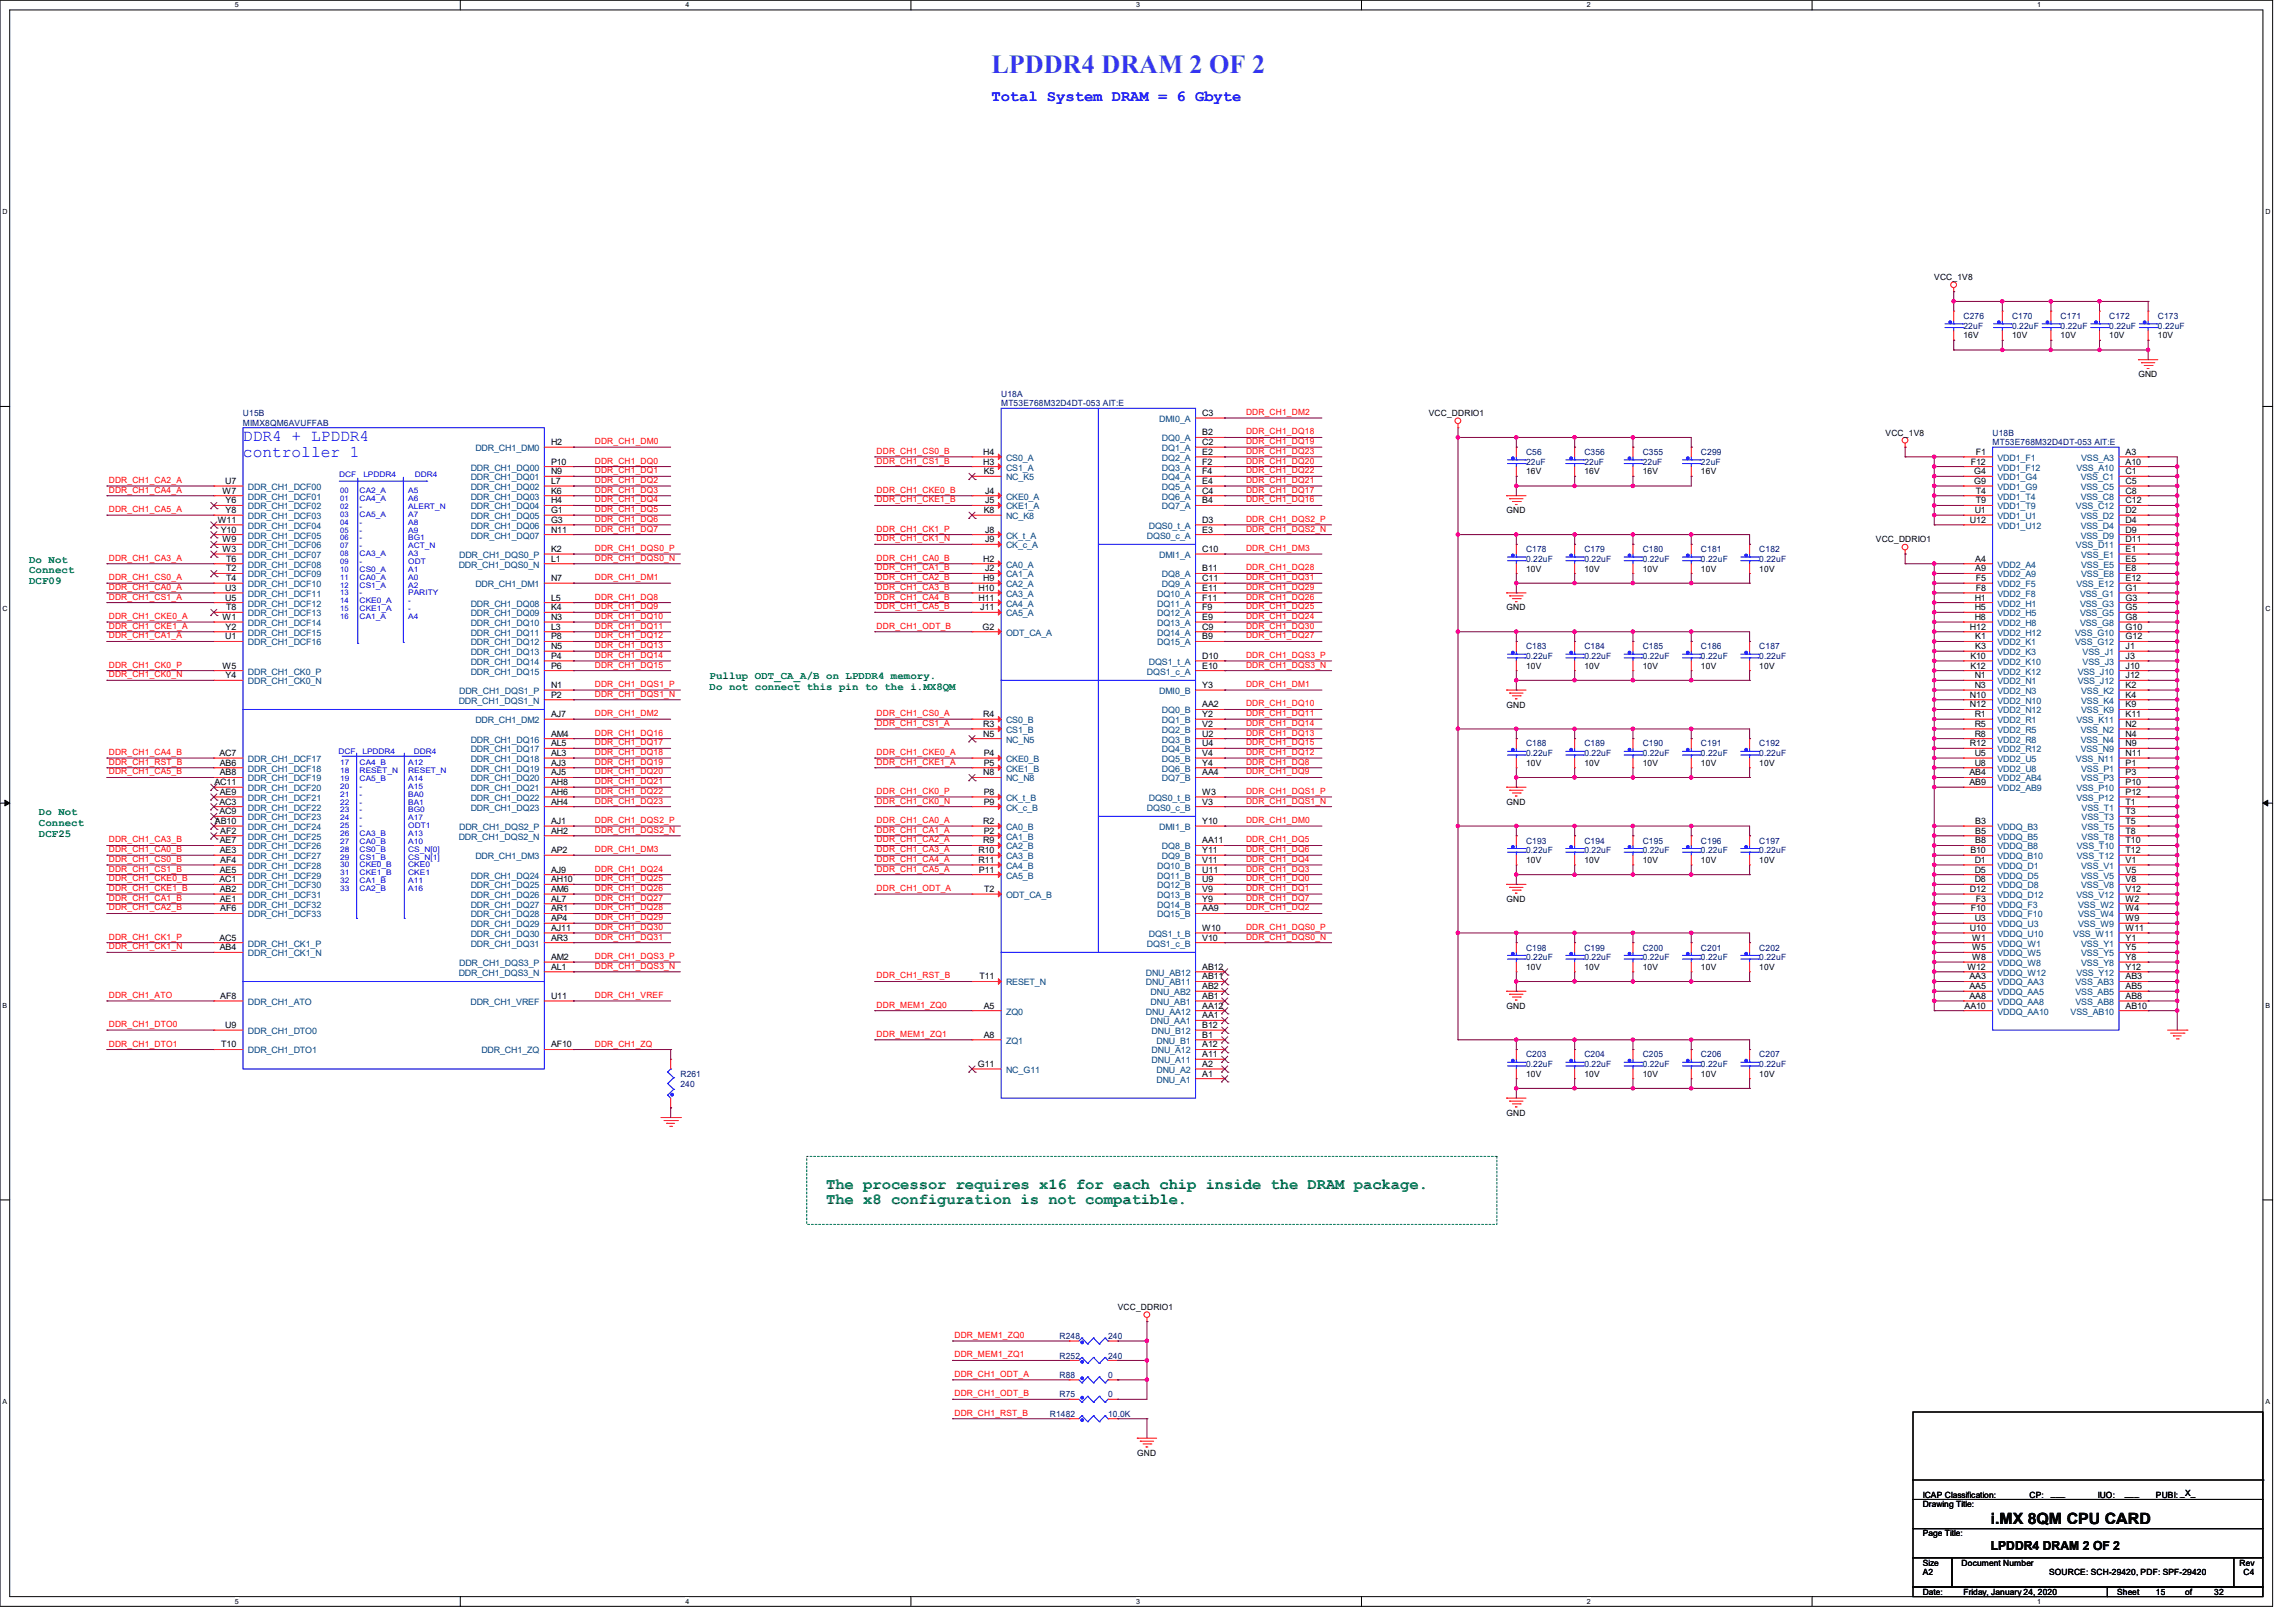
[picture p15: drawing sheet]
<svg xmlns="http://www.w3.org/2000/svg" width="420mm" height="297mm" viewBox="0 0 420 297" stroke-linecap="round" stroke-linejoin="round" font-family="sans-serif">
<defs><g id="words">
<text font-size="4.8" fill="#0080ff" x="181.4" y="13.3">LPDDR4 DRAM 2 OF 2</text>
<g font-size="3" fill="#00f">
<text x="44.4" y="80.7">DDR4 + LPDDR4</text>
<text x="44.4" y="83.7">controller 1</text>
</g>
<text font-size="2.8" fill="#00f" x="181.4" y="18.4">Total System DRAM = 6 Gbyte</text>
<g font-size="2.8" fill="#008000">
<text x="151.1" y="217.6">The processor requires x16 for each chip inside the DRAM package.</text>
<text x="151.1" y="220.4">The x8 configuration is not compatible.</text>
</g>
<text font-size="2.8" x="364.1" y="278.8">i.MX 8QM CPU CARD</text>
<text font-size="2.3" x="364.1" y="283.6">LPDDR4 DRAM 2 OF 2</text>
<g font-size="1.9" fill="#008000">
<text x="5.3" y="103">Do Not</text>
<text x="5.3" y="104.9">Connect</text>
<text x="5.3" y="106.9">DCF09</text>
<text x="129.8" y="124.3">Pullup ODT_CA_A/B on LPDDR4 memory.</text>
<text x="129.8" y="126.3">Do not connect this pin to the i.MX8QM</text>
<text x="7.1" y="149.2">Do Not</text>
<text x="7.1" y="151.2">Connect</text>
<text x="7.1" y="153.1">DCF25</text>
</g>
<g font-size="1.6">
<text x="353.8" y="51.3">VCC_1V8</text>
<text x="359.2" y="61.9">16V</text>
<text x="368" y="61.9">10V</text>
<text x="376.9" y="61.9">10V</text>
<text x="385.8" y="61.9">10V</text>
<text x="394.7" y="61.9">10V</text>
<text x="391.2" y="69">GND</text>
<text x="219.9" y="76.1">C3</text>
<text x="261.4" y="76.2">VCC_DDRIO1</text>
<text x="100.8" y="81.5">H2</text>
<text x="179.9" y="83.2">H4</text>
<text x="219.9" y="79.7">B2</text>
<text x="219.9" y="81.5">C2</text>
<text x="219.9" y="83.2">E2</text>
<text x="344.9" y="79.7">VCC_1V8</text>
<text x="361.4" y="83.2">F1</text>
<text x="388.8" y="83.2">A3</text>
<text x="41.2" y="88.6">U7</text>
<text x="100.8" y="88.6">L7</text>
<text x="100.8" y="86.8">N9</text>
<text x="100.8" y="85">P10</text>
<text x="179.9" y="85">H3</text>
<text x="180" y="86.8">K5</text>
<text x="219.9" y="85">F2</text>
<text x="219.9" y="86.8">F4</text>
<text x="219.9" y="88.6">E4</text>
<text x="279.1" y="86.8">16V</text>
<text x="289.8" y="86.8">16V</text>
<text x="300.5" y="86.8">16V</text>
<text x="311.1" y="86.8">16V</text>
<text x="360.5" y="85">F12</text>
<text x="361.1" y="86.8">G4</text>
<text x="361.1" y="88.6">G9</text>
<text x="388.8" y="88.6">C5</text>
<text x="388.8" y="86.8">C1</text>
<text x="388.8" y="85">A10</text>
<text x="39.8" y="95.7">W11</text>
<text x="40.7" y="90.3">W7</text>
<text x="41.3" y="92.1">Y6</text>
<text x="41.3" y="93.9">Y8</text>
<text x="100.8" y="95.7">G3</text>
<text x="100.8" y="93.9">G1</text>
<text x="100.8" y="92.1">H4</text>
<text x="100.8" y="90.3">K6</text>
<text x="180" y="93.9">K8</text>
<text x="180.2" y="90.3">J4</text>
<text x="180.2" y="92.1">J5</text>
<text x="219.9" y="90.3">C4</text>
<text x="219.9" y="92.1">B4</text>
<text x="219.9" y="95.7">D3</text>
<text x="275.6" y="93.9">GND</text>
<text x="360.3" y="95.7">U12</text>
<text x="361.2" y="93.9">U1</text>
<text x="361.4" y="90.3">T4</text>
<text x="361.4" y="92.1">T9</text>
<text x="388.8" y="95.7">D4</text>
<text x="388.8" y="93.9">D2</text>
<text x="388.8" y="92.1">C12</text>
<text x="388.8" y="90.3">C8</text>
<text x="40.4" y="97.5">Y10</text>
<text x="40.7" y="99.2">W9</text>
<text x="40.7" y="101">W3</text>
<text x="100.8" y="97.5">N11</text>
<text x="100.8" y="101">K2</text>
<text x="180.2" y="99.2">J9</text>
<text x="180.2" y="97.5">J8</text>
<text x="219.9" y="101">C10</text>
<text x="219.9" y="97.5">E3</text>
<text x="343.2" y="99.3">VCC_DDRIO1</text>
<text x="388.8" y="101">E1</text>
<text x="388.8" y="99.2">D11</text>
<text x="388.8" y="97.5">D9</text>
<text x="41.4" y="102.8">T6</text>
<text x="41.4" y="104.6">T2</text>
<text x="41.4" y="106.3">T4</text>
<text x="100.8" y="106.3">N7</text>
<text x="100.8" y="102.8">L1</text>
<text x="179.9" y="102.8">H2</text>
<text x="179.9" y="106.3">H9</text>
<text x="180.2" y="104.6">J2</text>
<text x="219.9" y="104.6">B11</text>
<text x="219.9" y="106.3">C11</text>
<text x="279.1" y="104.6">10V</text>
<text x="289.8" y="104.6">10V</text>
<text x="300.5" y="104.6">10V</text>
<text x="311.1" y="104.6">10V</text>
<text x="321.8" y="104.6">10V</text>
<text x="361.3" y="102.8">A4</text>
<text x="361.3" y="104.6">A9</text>
<text x="361.4" y="106.3">F5</text>
<text x="388.8" y="106.3">E12</text>
<text x="388.8" y="104.6">E8</text>
<text x="388.8" y="102.8">E5</text>
<text x="40.7" y="113.5">W1</text>
<text x="41.2" y="108.1">U3</text>
<text x="41.2" y="109.9">U5</text>
<text x="41.4" y="111.7">T8</text>
<text x="100.8" y="109.9">L5</text>
<text x="100.8" y="111.7">K4</text>
<text x="100.8" y="113.5">N3</text>
<text x="179" y="108.1">H10</text>
<text x="179" y="109.9">H11</text>
<text x="179.3" y="111.7">J11</text>
<text x="219.9" y="108.1">E11</text>
<text x="219.9" y="109.9">F11</text>
<text x="219.9" y="111.7">F9</text>
<text x="219.9" y="113.5">E9</text>
<text x="275.6" y="111.7">GND</text>
<text x="361.2" y="109.9">H1</text>
<text x="361.2" y="111.7">H5</text>
<text x="361.2" y="113.5">H8</text>
<text x="361.4" y="108.1">F8</text>
<text x="388.8" y="113.5">G8</text>
<text x="388.8" y="111.7">G5</text>
<text x="388.8" y="109.9">G3</text>
<text x="388.8" y="108.1">G1</text>
<text x="41.2" y="117">U1</text>
<text x="41.3" y="115.2">Y2</text>
<text x="100.8" y="115.2">L3</text>
<text x="100.8" y="117">P8</text>
<text x="100.8" y="118.8">N5</text>
<text x="179.7" y="115.2">G2</text>
<text x="219.9" y="115.2">C9</text>
<text x="219.9" y="117">B9</text>
<text x="360.3" y="115.2">H12</text>
<text x="361.3" y="117">K1</text>
<text x="361.3" y="118.8">K3</text>
<text x="388.8" y="118.8">J1</text>
<text x="388.8" y="117">G12</text>
<text x="388.8" y="115.2">G10</text>
<text x="40.7" y="122.3">W5</text>
<text x="41.3" y="124.1">Y4</text>
<text x="100.8" y="120.6">P4</text>
<text x="100.8" y="122.3">P6</text>
<text x="100.8" y="125.9">N1</text>
<text x="219.9" y="125.9">Y3</text>
<text x="219.9" y="122.3">E10</text>
<text x="219.9" y="120.6">D10</text>
<text x="279.1" y="122.4">10V</text>
<text x="289.8" y="122.4">10V</text>
<text x="300.5" y="122.4">10V</text>
<text x="311.1" y="122.4">10V</text>
<text x="321.8" y="122.4">10V</text>
<text x="360.4" y="120.6">K10</text>
<text x="360.4" y="122.3">K12</text>
<text x="361.2" y="124.1">N1</text>
<text x="361.2" y="125.9">N3</text>
<text x="388.8" y="125.9">K2</text>
<text x="388.8" y="124.1">J12</text>
<text x="388.8" y="122.3">J10</text>
<text x="388.8" y="120.6">J3</text>
<text x="100.8" y="131.2">AJ7</text>
<text x="100.8" y="127.7">P2</text>
<text x="179.9" y="131.2">R4</text>
<text x="219.9" y="129.5">AA2</text>
<text x="219.9" y="131.2">Y2</text>
<text x="275.6" y="129.5">GND</text>
<text x="360.3" y="127.7">N10</text>
<text x="360.3" y="129.5">N12</text>
<text x="361.2" y="131.2">R1</text>
<text x="388.8" y="131.2">K11</text>
<text x="388.8" y="129.5">K9</text>
<text x="388.8" y="127.7">K4</text>
<text x="100.8" y="136.6">AL5</text>
<text x="100.8" y="134.8">AM4</text>
<text x="179.9" y="133">R3</text>
<text x="179.9" y="134.8">N5</text>
<text x="219.9" y="133">V2</text>
<text x="219.9" y="134.8">U2</text>
<text x="219.9" y="136.6">U4</text>
<text x="360.3" y="136.6">R12</text>
<text x="361.2" y="134.8">R8</text>
<text x="361.2" y="133">R5</text>
<text x="388.8" y="136.6">N9</text>
<text x="388.8" y="134.8">N4</text>
<text x="388.8" y="133">N2</text>
<text x="39.2" y="143.7">AC11</text>
<text x="40.1" y="138.3">AC7</text>
<text x="40.2" y="140.1">AB6</text>
<text x="40.2" y="141.9">AB8</text>
<text x="100.8" y="143.7">AH8</text>
<text x="100.8" y="141.9">AJ5</text>
<text x="100.8" y="140.1">AJ3</text>
<text x="100.8" y="138.3">AL3</text>
<text x="179.9" y="141.9">N8</text>
<text x="180" y="138.3">P4</text>
<text x="180" y="140.1">P5</text>
<text x="219.9" y="138.3">V4</text>
<text x="219.9" y="140.1">Y4</text>
<text x="219.9" y="141.9">AA4</text>
<text x="279.1" y="140.2">10V</text>
<text x="289.8" y="140.2">10V</text>
<text x="300.5" y="140.2">10V</text>
<text x="311.1" y="140.2">10V</text>
<text x="321.8" y="140.2">10V</text>
<text x="360.3" y="141.9">AB4</text>
<text x="360.3" y="143.7">AB9</text>
<text x="361.2" y="140.1">U8</text>
<text x="361.2" y="138.3">U5</text>
<text x="388.8" y="143.7">P10</text>
<text x="388.8" y="141.9">P3</text>
<text x="388.8" y="140.1">P1</text>
<text x="388.8" y="138.3">N11</text>
<text x="40.1" y="147.2">AC3</text>
<text x="40.1" y="149">AC9</text>
<text x="40.2" y="145.5">AE9</text>
<text x="100.8" y="147.2">AH4</text>
<text x="100.8" y="145.5">AH6</text>
<text x="180" y="147.2">P9</text>
<text x="180" y="145.5">P8</text>
<text x="219.9" y="147.2">V3</text>
<text x="219.9" y="145.5">W3</text>
<text x="275.6" y="147.3">GND</text>
<text x="388.8" y="149">T3</text>
<text x="388.8" y="147.2">T1</text>
<text x="388.8" y="145.5">P12</text>
<text x="39.3" y="150.8">AB10</text>
<text x="40.2" y="154.3">AE7</text>
<text x="40.3" y="152.6">AF2</text>
<text x="100.8" y="152.6">AH2</text>
<text x="100.8" y="150.8">AJ1</text>
<text x="179.9" y="150.8">R2</text>
<text x="179.9" y="154.3">R9</text>
<text x="180" y="152.6">P2</text>
<text x="219.9" y="150.8">Y10</text>
<text x="219.9" y="154.3">AA11</text>
<text x="361.3" y="150.8">B3</text>
<text x="361.3" y="152.6">B5</text>
<text x="361.3" y="154.3">B8</text>
<text x="388.8" y="154.3">T10</text>
<text x="388.8" y="152.6">T8</text>
<text x="388.8" y="150.8">T5</text>
<text x="40.1" y="161.5">AC1</text>
<text x="40.2" y="156.1">AE3</text>
<text x="40.2" y="159.7">AE5</text>
<text x="40.3" y="157.9">AF4</text>
<text x="100.8" y="156.1">AP2</text>
<text x="100.8" y="159.7">AJ9</text>
<text x="100.8" y="161.5">AH10</text>
<text x="179" y="156.1">R10</text>
<text x="179" y="157.9">R11</text>
<text x="179.1" y="159.7">P11</text>
<text x="219.9" y="156.1">Y11</text>
<text x="219.9" y="157.9">V11</text>
<text x="219.9" y="159.7">U11</text>
<text x="219.9" y="161.5">U9</text>
<text x="279.1" y="157.9">10V</text>
<text x="289.8" y="157.9">10V</text>
<text x="300.5" y="157.9">10V</text>
<text x="311.1" y="157.9">10V</text>
<text x="321.8" y="157.9">10V</text>
<text x="360.4" y="156.1">B10</text>
<text x="361.2" y="157.9">D1</text>
<text x="361.2" y="159.7">D5</text>
<text x="361.2" y="161.5">D8</text>
<text x="388.8" y="161.5">V8</text>
<text x="388.8" y="159.7">V5</text>
<text x="388.8" y="157.9">V1</text>
<text x="388.8" y="156.1">T12</text>
<text x="40.2" y="163.2">AB2</text>
<text x="40.2" y="165">AE1</text>
<text x="40.3" y="166.8">AF6</text>
<text x="100.8" y="163.2">AM6</text>
<text x="100.8" y="165">AL7</text>
<text x="100.8" y="166.8">AR1</text>
<text x="180" y="163.2">T2</text>
<text x="219.9" y="163.2">V9</text>
<text x="219.9" y="165">Y9</text>
<text x="219.9" y="166.8">AA9</text>
<text x="275.6" y="165.1">GND</text>
<text x="360.3" y="163.2">D12</text>
<text x="360.5" y="166.8">F10</text>
<text x="361.4" y="165">F3</text>
<text x="388.8" y="166.8">W4</text>
<text x="388.8" y="165">W2</text>
<text x="388.8" y="163.2">V12</text>
<text x="40.1" y="172.1">AC5</text>
<text x="40.2" y="173.9">AB4</text>
<text x="100.8" y="168.6">AP4</text>
<text x="100.8" y="170.4">AJ11</text>
<text x="100.8" y="172.1">AR3</text>
<text x="219.9" y="172.1">V10</text>
<text x="219.9" y="170.4">W10</text>
<text x="360.3" y="170.4">U10</text>
<text x="360.8" y="172.1">W1</text>
<text x="360.8" y="173.9">W5</text>
<text x="361.2" y="168.6">U3</text>
<text x="388.8" y="173.9">Y5</text>
<text x="388.8" y="172.1">Y1</text>
<text x="388.8" y="170.4">W11</text>
<text x="388.8" y="168.6">W9</text>
<text x="100.8" y="177.5">AL1</text>
<text x="100.8" y="175.7">AM2</text>
<text x="179.2" y="179.2">T11</text>
<text x="219.9" y="179.2">AB11</text>
<text x="219.9" y="177.5">AB12</text>
<text x="279.1" y="177.5">10V</text>
<text x="289.8" y="177.5">10V</text>
<text x="300.5" y="177.5">10V</text>
<text x="311.1" y="177.5">10V</text>
<text x="321.8" y="177.5">10V</text>
<text x="359.9" y="177.5">W12</text>
<text x="360.3" y="179.2">AA3</text>
<text x="360.8" y="175.7">W8</text>
<text x="388.8" y="179.2">AB3</text>
<text x="388.8" y="177.5">Y12</text>
<text x="388.8" y="175.7">Y8</text>
<text x="40.3" y="182.8">AF8</text>
<text x="100.8" y="182.8">U11</text>
<text x="180" y="184.6">A5</text>
<text x="219.9" y="184.6">AA12</text>
<text x="219.9" y="182.8">AB1</text>
<text x="219.9" y="181">AB2</text>
<text x="275.6" y="184.6">GND</text>
<text x="359.4" y="184.6">AA10</text>
<text x="360.3" y="181">AA5</text>
<text x="360.3" y="182.8">AA8</text>
<text x="388.8" y="182.8">AB8</text>
<text x="388.8" y="181">AB5</text>
<text x="388.8" y="184.6">AB10</text>
<text x="40.5" y="191.7">T10</text>
<text x="41.2" y="188.1">U9</text>
<text x="100.8" y="191.7">AF10</text>
<text x="180" y="189.9">A8</text>
<text x="219.9" y="191.7">A12</text>
<text x="219.9" y="189.9">B1</text>
<text x="219.9" y="188.1">B12</text>
<text x="219.9" y="186.4">AA1</text>
<text x="178.9" y="195.2">G11</text>
<text x="219.9" y="197">A1</text>
<text x="219.9" y="195.2">A2</text>
<text x="219.9" y="193.5">A11</text>
<text x="279.1" y="197.1">10V</text>
<text x="289.8" y="197.1">10V</text>
<text x="300.5" y="197.1">10V</text>
<text x="311.1" y="197.1">10V</text>
<text x="321.8" y="197.1">10V</text>
<text x="275.6" y="204.2">GND</text>
<text x="204.5" y="239.7">VCC_DDRIO1</text>
<text x="208" y="266.4">GND</text>
<text x="351.7" y="275.8">Drawing Title:</text>
<text x="351.7" y="274.1">ICAP Classification:</text>
<text x="371.3" y="274.1">CP:</text>
<text x="375.2" y="273.8">___</text>
<text x="383.7" y="274.1">IUO:</text>
<text x="388.7" y="273.8">___</text>
<text x="394.4" y="274.1">PUBI: _X_</text>
<text x="351.7" y="281.2">Page Title:</text>
<text x="351.7" y="286.5">Size</text>
<text x="358.8" y="286.5">Document Number</text>
<text x="409.7" y="286.5">Rev</text>
<text x="351.7" y="291.8">Date:</text>
<text x="351.7" y="288.3">A2</text>
<text x="359.2" y="291.8">Friday, January 24, 2020</text>
<text x="374.8" y="288.3">SOURCE: SCH-29420, PDF: SPF-29420</text>
<text x="387.3" y="291.8">Sheet</text>
<text x="394.4" y="291.8">15</text>
<text x="399.7" y="291.8">of</text>
<text x="405" y="291.8">32</text>
<text x="410.4" y="288.3">C4</text>
</g>
<g font-size="1.6" fill="#000080">
<text x="359.2" y="58.4">C276</text>
<text x="368" y="58.4">C170</text>
<text x="376.9" y="58.4">C171</text>
<text x="385.8" y="58.4">C172</text>
<text x="394.7" y="58.4">C173</text>
<text x="359.2" y="60.2">22uF</text>
<text x="368" y="60.2">0.22uF</text>
<text x="376.9" y="60.2">0.22uF</text>
<text x="385.8" y="60.2">0.22uF</text>
<text x="394.7" y="60.2">0.22uF</text>
<text x="44.4" y="77.9">MIMX8QM6AVUFFAB</text>
<text x="44.4" y="76.2">U15B</text>
<text x="183.1" y="74.4">MT53E768M32D4DT-053 AIT:E</text>
<text x="183.1" y="72.6">U18A</text>
<text x="279.1" y="83.3">C56</text>
<text x="289.8" y="83.3">C356</text>
<text x="300.5" y="83.3">C355</text>
<text x="311.1" y="83.3">C299</text>
<text x="364.5" y="81.5">MT53E768M32D4DT-053 AIT:E</text>
<text x="364.5" y="79.7">U18B</text>
<text x="279.1" y="85">22uF</text>
<text x="289.8" y="85">22uF</text>
<text x="300.5" y="85">22uF</text>
<text x="311.1" y="85">22uF</text>
<text x="279.1" y="101">C178</text>
<text x="289.8" y="101">C179</text>
<text x="300.5" y="101">C180</text>
<text x="311.1" y="101">C181</text>
<text x="321.8" y="101">C182</text>
<text x="279.1" y="102.8">0.22uF</text>
<text x="289.8" y="102.8">0.22uF</text>
<text x="300.5" y="102.8">0.22uF</text>
<text x="311.1" y="102.8">0.22uF</text>
<text x="321.8" y="102.8">0.22uF</text>
<text x="279.1" y="118.8">C183</text>
<text x="289.8" y="118.8">C184</text>
<text x="300.5" y="118.8">C185</text>
<text x="311.1" y="118.8">C186</text>
<text x="321.8" y="118.8">C187</text>
<text x="279.1" y="120.6">0.22uF</text>
<text x="289.8" y="120.6">0.22uF</text>
<text x="300.5" y="120.6">0.22uF</text>
<text x="311.1" y="120.6">0.22uF</text>
<text x="321.8" y="120.6">0.22uF</text>
<text x="279.1" y="136.6">C188</text>
<text x="289.8" y="136.6">C189</text>
<text x="300.5" y="136.6">C190</text>
<text x="311.1" y="136.6">C191</text>
<text x="321.8" y="136.6">C192</text>
<text x="279.1" y="138.4">0.22uF</text>
<text x="289.8" y="138.4">0.22uF</text>
<text x="300.5" y="138.4">0.22uF</text>
<text x="311.1" y="138.4">0.22uF</text>
<text x="321.8" y="138.4">0.22uF</text>
<text x="279.1" y="154.4">C193</text>
<text x="289.8" y="154.4">C194</text>
<text x="300.5" y="154.4">C195</text>
<text x="311.1" y="154.4">C196</text>
<text x="321.8" y="154.4">C197</text>
<text x="279.1" y="156.2">0.22uF</text>
<text x="289.8" y="156.2">0.22uF</text>
<text x="300.5" y="156.2">0.22uF</text>
<text x="311.1" y="156.2">0.22uF</text>
<text x="321.8" y="156.2">0.22uF</text>
<text x="279.1" y="173.9">C198</text>
<text x="289.8" y="173.9">C199</text>
<text x="300.5" y="173.9">C200</text>
<text x="311.1" y="173.9">C201</text>
<text x="321.8" y="173.9">C202</text>
<text x="279.1" y="175.7">0.22uF</text>
<text x="289.8" y="175.7">0.22uF</text>
<text x="300.5" y="175.7">0.22uF</text>
<text x="311.1" y="175.7">0.22uF</text>
<text x="321.8" y="175.7">0.22uF</text>
<text x="124.5" y="197.1">R261</text>
<text x="279.1" y="193.5">C203</text>
<text x="279.1" y="195.3">0.22uF</text>
<text x="289.8" y="193.5">C204</text>
<text x="289.8" y="195.3">0.22uF</text>
<text x="300.5" y="193.5">C205</text>
<text x="300.5" y="195.3">0.22uF</text>
<text x="311.1" y="193.5">C206</text>
<text x="311.1" y="195.3">0.22uF</text>
<text x="321.8" y="193.5">C207</text>
<text x="321.8" y="195.3">0.22uF</text>
<text x="124.5" y="198.8">240</text>
<text x="193.8" y="245.1">R248</text>
<text x="202.7" y="245.1">240</text>
<text x="193.8" y="248.6">R252</text>
<text x="202.7" y="248.6">240</text>
<text x="193.8" y="252.2">R88</text>
<text x="193.8" y="255.7">R75</text>
<text x="202.7" y="252.2">0</text>
<text x="202.7" y="255.7">0</text>
<text x="192" y="259.3">R1482</text>
<text x="202.7" y="259.3">10.0K</text>
</g>
<g font-size="1.6" fill="#004080">
<text x="212" y="77.2">DMI0_A</text>
<text x="87" y="82.6">DDR_CH1_DM0</text>
<text x="212.6" y="80.8">DQ0_A</text>
<text x="212.6" y="82.6">DQ1_A</text>
<text x="45.3" y="89.7">DDR_CH1_DCF00</text>
<text x="86.1" y="89.7">DDR_CH1_DQ02</text>
<text x="86.1" y="87.9">DDR_CH1_DQ01</text>
<text x="86.1" y="86.1">DDR_CH1_DQ00</text>
<text x="184" y="84.3">CS0_A</text>
<text x="184" y="86.1">CS1_A</text>
<text x="184" y="87.9">NC_K5</text>
<text x="212.6" y="84.3">DQ2_A</text>
<text x="212.6" y="86.1">DQ3_A</text>
<text x="212.6" y="87.9">DQ4_A</text>
<text x="212.6" y="89.7">DQ5_A</text>
<text x="365.4" y="84.3">VDD1_F1</text>
<text x="365.4" y="86.1">VDD1_F12</text>
<text x="365.4" y="87.9">VDD1_G4</text>
<text x="365.4" y="89.7">VDD1_G9</text>
<text x="379.8" y="86.1">VSS_A10</text>
<text x="380.6" y="89.7">VSS_C5</text>
<text x="380.6" y="87.9">VSS_C1</text>
<text x="380.7" y="84.3">VSS_A3</text>
<text x="45.3" y="91.4">DDR_CH1_DCF01</text>
<text x="45.3" y="93.2">DDR_CH1_DCF02</text>
<text x="45.3" y="95">DDR_CH1_DCF03</text>
<text x="86.1" y="95">DDR_CH1_DQ05</text>
<text x="86.1" y="93.2">DDR_CH1_DQ04</text>
<text x="86.1" y="91.4">DDR_CH1_DQ03</text>
<text x="184" y="91.4">CKE0_A</text>
<text x="184" y="93.2">CKE1_A</text>
<text x="184" y="95">NC_K8</text>
<text x="212.6" y="91.4">DQ6_A</text>
<text x="212.6" y="93.2">DQ7_A</text>
<text x="365.4" y="91.4">VDD1_T4</text>
<text x="365.4" y="93.2">VDD1_T9</text>
<text x="365.4" y="95">VDD1_U1</text>
<text x="379.7" y="93.2">VSS_C12</text>
<text x="380.6" y="95">VSS_D2</text>
<text x="380.6" y="91.4">VSS_C8</text>
<text x="45.3" y="96.8">DDR_CH1_DCF04</text>
<text x="45.3" y="98.6">DDR_CH1_DCF05</text>
<text x="45.3" y="100.3">DDR_CH1_DCF06</text>
<text x="86.1" y="98.6">DDR_CH1_DQ07</text>
<text x="86.1" y="96.8">DDR_CH1_DQ06</text>
<text x="184" y="100.3">CK_c_A</text>
<text x="184" y="98.6">CK_t_A</text>
<text x="209.8" y="98.6">DQS0_c_A</text>
<text x="210.1" y="96.8">DQS0_t_A</text>
<text x="365.4" y="96.8">VDD1_U12</text>
<text x="379.7" y="100.3">VSS_D11</text>
<text x="380.6" y="98.6">VSS_D9</text>
<text x="380.6" y="96.8">VSS_D4</text>
<text x="45.3" y="102.1">DDR_CH1_DCF07</text>
<text x="45.3" y="103.9">DDR_CH1_DCF08</text>
<text x="45.3" y="105.7">DDR_CH1_DCF09</text>
<text x="45.3" y="107.4">DDR_CH1_DCF10</text>
<text x="83.9" y="103.9">DDR_CH1_DQS0_N</text>
<text x="84" y="102.1">DDR_CH1_DQS0_P</text>
<text x="87" y="107.4">DDR_CH1_DM1</text>
<text x="184" y="103.9">CA0_A</text>
<text x="184" y="105.7">CA1_A</text>
<text x="184" y="107.4">CA2_A</text>
<text x="212" y="102.1">DMI1_A</text>
<text x="212.6" y="105.7">DQ8_A</text>
<text x="212.6" y="107.4">DQ9_A</text>
<text x="365.4" y="103.9">VDD2_A4</text>
<text x="365.4" y="105.7">VDD2_A9</text>
<text x="365.4" y="107.4">VDD2_F5</text>
<text x="379.8" y="107.4">VSS_E12</text>
<text x="380.7" y="105.7">VSS_E8</text>
<text x="380.7" y="103.9">VSS_E5</text>
<text x="380.7" y="102.1">VSS_E1</text>
<text x="45.3" y="109.2">DDR_CH1_DCF11</text>
<text x="45.3" y="111">DDR_CH1_DCF12</text>
<text x="45.3" y="112.8">DDR_CH1_DCF13</text>
<text x="86.1" y="111">DDR_CH1_DQ08</text>
<text x="86.1" y="112.8">DDR_CH1_DQ09</text>
<text x="184" y="109.2">CA3_A</text>
<text x="184" y="111">CA4_A</text>
<text x="184" y="112.8">CA5_A</text>
<text x="211.7" y="109.2">DQ10_A</text>
<text x="211.7" y="111">DQ11_A</text>
<text x="211.7" y="112.8">DQ12_A</text>
<text x="365.4" y="109.2">VDD2_F8</text>
<text x="365.4" y="111">VDD2_H1</text>
<text x="365.4" y="112.8">VDD2_H5</text>
<text x="380.5" y="112.8">VSS_G5</text>
<text x="380.5" y="111">VSS_G3</text>
<text x="380.5" y="109.2">VSS_G1</text>
<text x="45.3" y="114.6">DDR_CH1_DCF14</text>
<text x="45.3" y="116.3">DDR_CH1_DCF15</text>
<text x="45.3" y="118.1">DDR_CH1_DCF16</text>
<text x="86.1" y="114.6">DDR_CH1_DQ10</text>
<text x="86.1" y="116.3">DDR_CH1_DQ11</text>
<text x="86.1" y="118.1">DDR_CH1_DQ12</text>
<text x="86.1" y="119.9">DDR_CH1_DQ13</text>
<text x="184" y="116.3">ODT_CA_A</text>
<text x="211.7" y="114.6">DQ13_A</text>
<text x="211.7" y="116.3">DQ14_A</text>
<text x="211.7" y="118.1">DQ15_A</text>
<text x="365.4" y="114.6">VDD2_H8</text>
<text x="365.4" y="116.3">VDD2_H12</text>
<text x="365.4" y="118.1">VDD2_K1</text>
<text x="365.4" y="119.9">VDD2_K3</text>
<text x="379.6" y="118.1">VSS_G12</text>
<text x="379.6" y="116.3">VSS_G10</text>
<text x="380.5" y="114.6">VSS_G8</text>
<text x="381" y="119.9">VSS_J1</text>
<text x="45.3" y="125.2">DDR_CH1_CK0_N</text>
<text x="45.3" y="123.4">DDR_CH1_CK0_P</text>
<text x="86.1" y="121.7">DDR_CH1_DQ14</text>
<text x="86.1" y="123.4">DDR_CH1_DQ15</text>
<text x="209.8" y="123.4">DQS1_c_A</text>
<text x="210.1" y="121.7">DQS1_t_A</text>
<text x="365.4" y="121.7">VDD2_K10</text>
<text x="365.4" y="123.4">VDD2_K12</text>
<text x="365.4" y="125.2">VDD2_N1</text>
<text x="380.1" y="125.2">VSS_J12</text>
<text x="380.1" y="123.4">VSS_J10</text>
<text x="381" y="121.7">VSS_J3</text>
<text x="83.9" y="128.8">DDR_CH1_DQS1_N</text>
<text x="84" y="127">DDR_CH1_DQS1_P</text>
<text x="212" y="127">DMI0_B</text>
<text x="212.6" y="130.6">DQ0_B</text>
<text x="365.4" y="127">VDD2_N3</text>
<text x="365.4" y="128.8">VDD2_N10</text>
<text x="365.4" y="130.6">VDD2_N12</text>
<text x="380.7" y="130.6">VSS_K9</text>
<text x="380.7" y="128.8">VSS_K4</text>
<text x="380.7" y="127">VSS_K2</text>
<text x="86.1" y="137.7">DDR_CH1_DQ17</text>
<text x="86.1" y="135.9">DDR_CH1_DQ16</text>
<text x="87" y="132.3">DDR_CH1_DM2</text>
<text x="184" y="132.3">CS0_B</text>
<text x="184" y="134.1">CS1_B</text>
<text x="184" y="135.9">NC_N5</text>
<text x="212.6" y="132.3">DQ1_B</text>
<text x="212.6" y="134.1">DQ2_B</text>
<text x="212.6" y="135.9">DQ3_B</text>
<text x="212.6" y="137.7">DQ4_B</text>
<text x="365.4" y="135.9">VDD2_R8</text>
<text x="365.4" y="132.3">VDD2_R1</text>
<text x="365.4" y="134.1">VDD2_R5</text>
<text x="365.4" y="137.7">VDD2_R12</text>
<text x="379.8" y="132.3">VSS_K11</text>
<text x="380.6" y="137.7">VSS_N9</text>
<text x="380.6" y="135.9">VSS_N4</text>
<text x="380.6" y="134.1">VSS_N2</text>
<text x="45.3" y="139.4">DDR_CH1_DCF17</text>
<text x="45.3" y="141.2">DDR_CH1_DCF18</text>
<text x="45.3" y="143">DDR_CH1_DCF19</text>
<text x="86.1" y="143">DDR_CH1_DQ20</text>
<text x="86.1" y="141.2">DDR_CH1_DQ19</text>
<text x="86.1" y="139.4">DDR_CH1_DQ18</text>
<text x="184" y="139.4">CKE0_B</text>
<text x="184" y="141.2">CKE1_B</text>
<text x="184" y="143">NC_N8</text>
<text x="212.6" y="139.4">DQ5_B</text>
<text x="212.6" y="141.2">DQ6_B</text>
<text x="212.6" y="143">DQ7_B</text>
<text x="365.4" y="143">VDD2_AB4</text>
<text x="365.4" y="141.2">VDD2_U8</text>
<text x="365.4" y="139.4">VDD2_U5</text>
<text x="379.7" y="139.4">VSS_N11</text>
<text x="380.7" y="143">VSS_P3</text>
<text x="380.7" y="141.2">VSS_P1</text>
<text x="45.3" y="144.8">DDR_CH1_DCF20</text>
<text x="45.3" y="146.6">DDR_CH1_DCF21</text>
<text x="45.3" y="148.3">DDR_CH1_DCF22</text>
<text x="86.1" y="148.3">DDR_CH1_DQ23</text>
<text x="86.1" y="146.6">DDR_CH1_DQ22</text>
<text x="86.1" y="144.8">DDR_CH1_DQ21</text>
<text x="184" y="148.3">CK_c_B</text>
<text x="184" y="146.6">CK_t_B</text>
<text x="209.8" y="148.3">DQS0_c_B</text>
<text x="210.1" y="146.6">DQS0_t_B</text>
<text x="365.4" y="144.8">VDD2_AB9</text>
<text x="379.8" y="146.6">VSS_P12</text>
<text x="379.8" y="144.8">VSS_P10</text>
<text x="380.8" y="148.3">VSS_T1</text>
<text x="45.3" y="150.1">DDR_CH1_DCF23</text>
<text x="45.3" y="151.9">DDR_CH1_DCF24</text>
<text x="45.3" y="153.7">DDR_CH1_DCF25</text>
<text x="45.3" y="155.5">DDR_CH1_DCF26</text>
<text x="83.9" y="153.7">DDR_CH1_DQS2_N</text>
<text x="84" y="151.9">DDR_CH1_DQS2_P</text>
<text x="184" y="151.9">CA0_B</text>
<text x="184" y="153.7">CA1_B</text>
<text x="184" y="155.5">CA2_B</text>
<text x="212" y="151.9">DMI1_B</text>
<text x="212.6" y="155.5">DQ8_B</text>
<text x="365.4" y="151.9">VDDQ_B3</text>
<text x="365.4" y="153.7">VDDQ_B5</text>
<text x="365.4" y="155.5">VDDQ_B8</text>
<text x="379.9" y="155.5">VSS_T10</text>
<text x="380.8" y="153.7">VSS_T8</text>
<text x="380.8" y="151.9">VSS_T5</text>
<text x="380.8" y="150.1">VSS_T3</text>
<text x="45.3" y="157.2">DDR_CH1_DCF27</text>
<text x="45.3" y="159">DDR_CH1_DCF28</text>
<text x="45.3" y="160.8">DDR_CH1_DCF29</text>
<text x="86.1" y="160.8">DDR_CH1_DQ24</text>
<text x="87" y="157.2">DDR_CH1_DM3</text>
<text x="184" y="157.2">CA3_B</text>
<text x="184" y="159">CA4_B</text>
<text x="184" y="160.8">CA5_B</text>
<text x="211.7" y="159">DQ10_B</text>
<text x="211.7" y="160.8">DQ11_B</text>
<text x="212.6" y="157.2">DQ9_B</text>
<text x="365.4" y="157.2">VDDQ_B10</text>
<text x="365.4" y="159">VDDQ_D1</text>
<text x="365.4" y="160.8">VDDQ_D5</text>
<text x="379.9" y="157.2">VSS_T12</text>
<text x="380.7" y="160.8">VSS_V5</text>
<text x="380.7" y="159">VSS_V1</text>
<text x="45.3" y="162.6">DDR_CH1_DCF30</text>
<text x="45.3" y="164.3">DDR_CH1_DCF31</text>
<text x="45.3" y="166.1">DDR_CH1_DCF32</text>
<text x="45.3" y="167.9">DDR_CH1_DCF33</text>
<text x="86.1" y="162.6">DDR_CH1_DQ25</text>
<text x="86.1" y="164.3">DDR_CH1_DQ26</text>
<text x="86.1" y="166.1">DDR_CH1_DQ27</text>
<text x="86.1" y="167.9">DDR_CH1_DQ28</text>
<text x="184" y="164.3">ODT_CA_B</text>
<text x="211.7" y="162.6">DQ12_B</text>
<text x="211.7" y="164.3">DQ13_B</text>
<text x="211.7" y="166.1">DQ14_B</text>
<text x="211.7" y="167.9">DQ15_B</text>
<text x="365.4" y="162.6">VDDQ_D8</text>
<text x="365.4" y="164.3">VDDQ_D12</text>
<text x="365.4" y="166.1">VDDQ_F3</text>
<text x="365.4" y="167.9">VDDQ_F10</text>
<text x="379.8" y="164.3">VSS_V12</text>
<text x="380.1" y="167.9">VSS_W4</text>
<text x="380.1" y="166.1">VSS_W2</text>
<text x="380.7" y="162.6">VSS_V8</text>
<text x="45.3" y="173.2">DDR_CH1_CK1_P</text>
<text x="86.1" y="169.7">DDR_CH1_DQ29</text>
<text x="86.1" y="171.5">DDR_CH1_DQ30</text>
<text x="86.1" y="173.2">DDR_CH1_DQ31</text>
<text x="209.8" y="173.2">DQS1_c_B</text>
<text x="210.1" y="171.5">DQS1_t_B</text>
<text x="365.4" y="169.7">VDDQ_U3</text>
<text x="365.4" y="171.5">VDDQ_U10</text>
<text x="365.4" y="173.2">VDDQ_W1</text>
<text x="379.3" y="171.5">VSS_W11</text>
<text x="380.1" y="169.7">VSS_W9</text>
<text x="380.7" y="173.2">VSS_Y1</text>
<text x="45.3" y="175">DDR_CH1_CK1_N</text>
<text x="83.9" y="178.6">DDR_CH1_DQS3_N</text>
<text x="84" y="176.8">DDR_CH1_DQS3_P</text>
<text x="209.6" y="178.6">DNU_AB12</text>
<text x="365.4" y="175">VDDQ_W5</text>
<text x="365.4" y="176.8">VDDQ_W8</text>
<text x="365.4" y="178.6">VDDQ_W12</text>
<text x="379.8" y="178.6">VSS_Y12</text>
<text x="380.7" y="176.8">VSS_Y8</text>
<text x="380.7" y="175">VSS_Y5</text>
<text x="45.3" y="183.9">DDR_CH1_ATO</text>
<text x="86.1" y="183.9">DDR_CH1_VREF</text>
<text x="184" y="180.3">RESET_N</text>
<text x="184" y="185.7">ZQ0</text>
<text x="209.6" y="185.7">DNU_AA12</text>
<text x="209.6" y="180.3">DNU_AB11</text>
<text x="210.5" y="183.9">DNU_AB1</text>
<text x="210.5" y="182.1">DNU_AB2</text>
<text x="365.4" y="180.3">VDDQ_AA3</text>
<text x="365.4" y="182.1">VDDQ_AA5</text>
<text x="365.4" y="183.9">VDDQ_AA8</text>
<text x="365.4" y="185.7">VDDQ_AA10</text>
<text x="378.8" y="185.7">VSS_AB10</text>
<text x="379.6" y="183.9">VSS_AB8</text>
<text x="379.6" y="182.1">VSS_AB5</text>
<text x="379.6" y="180.3">VSS_AB3</text>
<text x="45.3" y="189.2">DDR_CH1_DTO0</text>
<text x="184" y="191">ZQ1</text>
<text x="210.5" y="187.5">DNU_AA1</text>
<text x="210.6" y="189.2">DNU_B12</text>
<text x="211.5" y="191">DNU_B1</text>
<text x="45.3" y="192.8">DDR_CH1_DTO1</text>
<text x="88.1" y="192.8">DDR_CH1_ZQ</text>
<text x="184" y="196.3">NC_G11</text>
<text x="210.6" y="194.6">DNU_A11</text>
<text x="210.6" y="192.8">DNU_A12</text>
<text x="211.5" y="196.3">DNU_A2</text>
<text x="211.5" y="198.1">DNU_A1</text>
</g>
<g font-size="1.6" fill="#f00">
<text x="227.9" y="75.9">DDR_CH1_DM2</text>
<text x="108.8" y="81.3">DDR_CH1_DM0</text>
<text x="160.4" y="83.1">DDR_CH1_CS0_B</text>
<text x="227.9" y="79.5">DDR_CH1_DQ18</text>
<text x="227.9" y="81.3">DDR_CH1_DQ19</text>
<text x="227.9" y="83.1">DDR_CH1_DQ23</text>
<text x="19.9" y="88.4">DDR_CH1_CA2_A</text>
<text x="108.8" y="84.8">DDR_CH1_DQ0</text>
<text x="108.8" y="86.6">DDR_CH1_DQ1</text>
<text x="108.8" y="88.4">DDR_CH1_DQ2</text>
<text x="160.4" y="84.8">DDR_CH1_CS1_B</text>
<text x="227.9" y="84.8">DDR_CH1_DQ20</text>
<text x="227.9" y="86.6">DDR_CH1_DQ22</text>
<text x="227.9" y="88.4">DDR_CH1_DQ21</text>
<text x="19.9" y="90.2">DDR_CH1_CA4_A</text>
<text x="19.9" y="93.7">DDR_CH1_CA5_A</text>
<text x="108.8" y="90.2">DDR_CH1_DQ3</text>
<text x="108.8" y="91.9">DDR_CH1_DQ4</text>
<text x="108.8" y="93.7">DDR_CH1_DQ5</text>
<text x="108.8" y="95.5">DDR_CH1_DQ6</text>
<text x="160.4" y="90.2">DDR_CH1_CKE0_B</text>
<text x="160.4" y="91.9">DDR_CH1_CKE1_B</text>
<text x="227.9" y="90.2">DDR_CH1_DQ17</text>
<text x="227.9" y="91.9">DDR_CH1_DQ16</text>
<text x="227.9" y="95.5">DDR_CH1_DQS2_P</text>
<text x="108.8" y="97.3">DDR_CH1_DQ7</text>
<text x="108.8" y="100.8">DDR_CH1_DQS0_P</text>
<text x="160.4" y="97.3">DDR_CH1_CK1_P</text>
<text x="160.4" y="99.1">DDR_CH1_CK1_N</text>
<text x="227.9" y="97.3">DDR_CH1_DQS2_N</text>
<text x="227.9" y="100.8">DDR_CH1_DM3</text>
<text x="19.9" y="102.6">DDR_CH1_CA3_A</text>
<text x="19.9" y="106.2">DDR_CH1_CS0_A</text>
<text x="19.9" y="107.9">DDR_CH1_CA0_A</text>
<text x="108.8" y="102.6">DDR_CH1_DQS0_N</text>
<text x="108.8" y="106.2">DDR_CH1_DM1</text>
<text x="160.4" y="102.6">DDR_CH1_CA0_B</text>
<text x="160.4" y="104.4">DDR_CH1_CA1_B</text>
<text x="160.4" y="106.2">DDR_CH1_CA2_B</text>
<text x="160.4" y="107.9">DDR_CH1_CA3_B</text>
<text x="227.9" y="104.4">DDR_CH1_DQ28</text>
<text x="227.9" y="106.2">DDR_CH1_DQ31</text>
<text x="227.9" y="107.9">DDR_CH1_DQ29</text>
<text x="19.9" y="109.7">DDR_CH1_CS1_A</text>
<text x="19.9" y="113.3">DDR_CH1_CKE0_A</text>
<text x="108.8" y="109.7">DDR_CH1_DQ8</text>
<text x="108.8" y="111.5">DDR_CH1_DQ9</text>
<text x="108.8" y="113.3">DDR_CH1_DQ10</text>
<text x="160.4" y="109.7">DDR_CH1_CA4_B</text>
<text x="160.4" y="111.5">DDR_CH1_CA5_B</text>
<text x="227.9" y="109.7">DDR_CH1_DQ26</text>
<text x="227.9" y="111.5">DDR_CH1_DQ25</text>
<text x="227.9" y="113.3">DDR_CH1_DQ24</text>
<text x="19.9" y="115.1">DDR_CH1_CKE1_A</text>
<text x="19.9" y="116.8">DDR_CH1_CA1_A</text>
<text x="108.8" y="115.1">DDR_CH1_DQ11</text>
<text x="108.8" y="116.8">DDR_CH1_DQ12</text>
<text x="108.8" y="118.6">DDR_CH1_DQ13</text>
<text x="160.4" y="115.1">DDR_CH1_ODT_B</text>
<text x="227.9" y="115.1">DDR_CH1_DQ30</text>
<text x="227.9" y="116.8">DDR_CH1_DQ27</text>
<text x="19.9" y="122.2">DDR_CH1_CK0_P</text>
<text x="19.9" y="123.9">DDR_CH1_CK0_N</text>
<text x="108.8" y="120.4">DDR_CH1_DQ14</text>
<text x="108.8" y="122.2">DDR_CH1_DQ15</text>
<text x="108.8" y="125.7">DDR_CH1_DQS1_P</text>
<text x="227.9" y="120.4">DDR_CH1_DQS3_P</text>
<text x="227.9" y="122.2">DDR_CH1_DQS3_N</text>
<text x="227.9" y="125.7">DDR_CH1_DM1</text>
<text x="108.8" y="127.5">DDR_CH1_DQS1_N</text>
<text x="108.8" y="131.1">DDR_CH1_DM2</text>
<text x="160.4" y="131.1">DDR_CH1_CS0_A</text>
<text x="227.9" y="129.3">DDR_CH1_DQ10</text>
<text x="227.9" y="131.1">DDR_CH1_DQ11</text>
<text x="108.8" y="134.6">DDR_CH1_DQ16</text>
<text x="108.8" y="136.4">DDR_CH1_DQ17</text>
<text x="160.4" y="132.8">DDR_CH1_CS1_A</text>
<text x="227.9" y="132.8">DDR_CH1_DQ14</text>
<text x="227.9" y="134.6">DDR_CH1_DQ13</text>
<text x="227.9" y="136.4">DDR_CH1_DQ15</text>
<text x="19.9" y="138.2">DDR_CH1_CA4_B</text>
<text x="19.9" y="140">DDR_CH1_RST_B</text>
<text x="19.9" y="141.7">DDR_CH1_CA5_B</text>
<text x="108.8" y="138.2">DDR_CH1_DQ18</text>
<text x="108.8" y="140">DDR_CH1_DQ19</text>
<text x="108.8" y="141.7">DDR_CH1_DQ20</text>
<text x="108.8" y="143.5">DDR_CH1_DQ21</text>
<text x="160.4" y="138.2">DDR_CH1_CKE0_A</text>
<text x="160.4" y="140">DDR_CH1_CKE1_A</text>
<text x="227.9" y="138.2">DDR_CH1_DQ12</text>
<text x="227.9" y="140">DDR_CH1_DQ8</text>
<text x="227.9" y="141.7">DDR_CH1_DQ9</text>
<text x="108.8" y="145.3">DDR_CH1_DQ22</text>
<text x="108.8" y="147.1">DDR_CH1_DQ23</text>
<text x="160.4" y="145.3">DDR_CH1_CK0_P</text>
<text x="160.4" y="147.1">DDR_CH1_CK0_N</text>
<text x="227.9" y="145.3">DDR_CH1_DQS1_P</text>
<text x="227.9" y="147.1">DDR_CH1_DQS1_N</text>
<text x="19.9" y="154.2">DDR_CH1_CA3_B</text>
<text x="19.9" y="156">DDR_CH1_CA0_B</text>
<text x="108.8" y="150.6">DDR_CH1_DQS2_P</text>
<text x="108.8" y="152.4">DDR_CH1_DQS2_N</text>
<text x="108.8" y="156">DDR_CH1_DM3</text>
<text x="160.4" y="150.6">DDR_CH1_CA0_A</text>
<text x="160.4" y="152.4">DDR_CH1_CA1_A</text>
<text x="160.4" y="154.2">DDR_CH1_CA2_A</text>
<text x="160.4" y="156">DDR_CH1_CA3_A</text>
<text x="227.9" y="150.6">DDR_CH1_DM0</text>
<text x="227.9" y="154.2">DDR_CH1_DQ5</text>
<text x="227.9" y="156">DDR_CH1_DQ6</text>
<text x="19.9" y="157.7">DDR_CH1_CS0_B</text>
<text x="19.9" y="159.5">DDR_CH1_CS1_B</text>
<text x="19.9" y="161.3">DDR_CH1_CKE0_B</text>
<text x="108.8" y="159.5">DDR_CH1_DQ24</text>
<text x="108.8" y="161.3">DDR_CH1_DQ25</text>
<text x="160.4" y="157.7">DDR_CH1_CA4_A</text>
<text x="160.4" y="159.5">DDR_CH1_CA5_A</text>
<text x="227.9" y="157.7">DDR_CH1_DQ4</text>
<text x="227.9" y="159.5">DDR_CH1_DQ3</text>
<text x="227.9" y="161.3">DDR_CH1_DQ0</text>
<text x="19.9" y="163.1">DDR_CH1_CKE1_B</text>
<text x="19.9" y="164.8">DDR_CH1_CA1_B</text>
<text x="19.9" y="166.6">DDR_CH1_CA2_B</text>
<text x="108.8" y="163.1">DDR_CH1_DQ26</text>
<text x="108.8" y="164.8">DDR_CH1_DQ27</text>
<text x="108.8" y="166.6">DDR_CH1_DQ28</text>
<text x="160.4" y="163.1">DDR_CH1_ODT_A</text>
<text x="227.9" y="163.1">DDR_CH1_DQ1</text>
<text x="227.9" y="164.8">DDR_CH1_DQ7</text>
<text x="227.9" y="166.6">DDR_CH1_DQ2</text>
<text x="19.9" y="172">DDR_CH1_CK1_P</text>
<text x="19.9" y="173.7">DDR_CH1_CK1_N</text>
<text x="108.8" y="168.4">DDR_CH1_DQ29</text>
<text x="108.8" y="170.2">DDR_CH1_DQ30</text>
<text x="108.8" y="172">DDR_CH1_DQ31</text>
<text x="227.9" y="170.2">DDR_CH1_DQS0_P</text>
<text x="227.9" y="172">DDR_CH1_DQS0_N</text>
<text x="108.8" y="175.5">DDR_CH1_DQS3_P</text>
<text x="108.8" y="177.3">DDR_CH1_DQS3_N</text>
<text x="160.4" y="179.1">DDR_CH1_RST_B</text>
<text x="19.9" y="182.6">DDR_CH1_ATO</text>
<text x="108.8" y="182.6">DDR_CH1_VREF</text>
<text x="160.4" y="184.4">DDR_MEM1_ZQ0</text>
<text x="19.9" y="188">DDR_CH1_DTO0</text>
<text x="19.9" y="191.5">DDR_CH1_DTO1</text>
<text x="108.8" y="191.5">DDR_CH1_ZQ</text>
<text x="160.4" y="189.7">DDR_MEM1_ZQ1</text>
<text x="174.6" y="244.9">DDR_MEM1_ZQ0</text>
<text x="174.6" y="252">DDR_CH1_ODT_A</text>
<text x="174.6" y="248.4">DDR_MEM1_ZQ1</text>
<text x="174.6" y="255.5">DDR_CH1_ODT_B</text>
<text x="174.6" y="259.1">DDR_CH1_RST_B</text>
</g>
<g font-size="1.4" fill="#00f">
<text x="62.1" y="87.2">DCF</text>
<text x="66.5" y="87.2">LPDDR4</text>
<text x="75.9" y="87.2">DDR4</text>
<text x="62.2" y="90.3">00</text>
<text x="62.2" y="91.7">01</text>
<text x="62.2" y="93.1">02</text>
<text x="62.2" y="94.6">03</text>
<text x="65.8" y="90.3">CA2_A</text>
<text x="65.8" y="91.7">CA4_A</text>
<text x="65.8" y="93.1">-</text>
<text x="65.8" y="94.6">CA5_A</text>
<text x="74.7" y="90.3">A5</text>
<text x="74.7" y="91.7">A6</text>
<text x="74.7" y="93.1">ALERT_N</text>
<text x="74.7" y="94.6">A7</text>
<text x="62.2" y="96">04</text>
<text x="62.2" y="97.5">05</text>
<text x="62.2" y="98.9">06</text>
<text x="62.2" y="100.3">07</text>
<text x="62.2" y="101.8">08</text>
<text x="65.8" y="96">-</text>
<text x="65.8" y="97.4">-</text>
<text x="65.8" y="98.9">-</text>
<text x="65.8" y="100.3">-</text>
<text x="65.8" y="101.8">CA3_A</text>
<text x="74.7" y="96">A8</text>
<text x="74.7" y="97.4">A9</text>
<text x="74.7" y="98.9">BG1</text>
<text x="74.7" y="100.3">ACT_N</text>
<text x="74.7" y="101.8">A3</text>
<text x="62.2" y="103.2">09</text>
<text x="62.2" y="104.6">10</text>
<text x="62.2" y="106.1">11</text>
<text x="62.2" y="107.5">12</text>
<text x="65.8" y="103.2">-</text>
<text x="65.8" y="104.6">CS0_A</text>
<text x="65.8" y="106.1">CA0_A</text>
<text x="65.8" y="107.5">CS1_A</text>
<text x="74.7" y="103.2">ODT</text>
<text x="74.7" y="104.6">A1</text>
<text x="74.7" y="106.1">A0</text>
<text x="74.7" y="107.5">A2</text>
<text x="62.2" y="109">13</text>
<text x="62.2" y="110.4">14</text>
<text x="62.2" y="111.8">15</text>
<text x="62.2" y="113.3">16</text>
<text x="65.8" y="109">-</text>
<text x="65.8" y="110.4">CKE0_A</text>
<text x="65.8" y="111.8">CKE1_A</text>
<text x="65.8" y="113.3">CA1_A</text>
<text x="74.7" y="109">PARITY</text>
<text x="74.7" y="110.4">-</text>
<text x="74.7" y="111.8">-</text>
<text x="74.7" y="113.3">A4</text>
<text x="61.9" y="137.9">DCF</text>
<text x="66.3" y="137.9">LPDDR4</text>
<text x="75.7" y="137.9">DDR4</text>
<text x="62.2" y="140">17</text>
<text x="62.2" y="141.5">18</text>
<text x="62.2" y="142.9">19</text>
<text x="65.8" y="140">CA4_B</text>
<text x="65.8" y="141.5">RESET_N</text>
<text x="65.8" y="142.9">CA5_B</text>
<text x="74.7" y="140">A12</text>
<text x="74.7" y="141.5">RESET_N</text>
<text x="74.7" y="142.9">A14</text>
<text x="62.2" y="144.4">20</text>
<text x="62.2" y="145.8">21</text>
<text x="62.2" y="147.2">22</text>
<text x="62.2" y="148.7">23</text>
<text x="65.8" y="144.4">-</text>
<text x="65.8" y="145.8">-</text>
<text x="65.8" y="147.2">-</text>
<text x="65.8" y="148.7">-</text>
<text x="74.7" y="144.4">A15</text>
<text x="74.7" y="145.8">BA0</text>
<text x="74.7" y="147.2">BA1</text>
<text x="74.7" y="148.7">BG0</text>
<text x="62.2" y="150.1">24</text>
<text x="62.2" y="151.6">25</text>
<text x="62.2" y="153">26</text>
<text x="62.2" y="154.4">27</text>
<text x="62.2" y="155.9">28</text>
<text x="65.8" y="150.1">-</text>
<text x="65.8" y="151.6">-</text>
<text x="65.8" y="153">CA3_B</text>
<text x="65.8" y="154.4">CA0_B</text>
<text x="65.8" y="155.9">CS0_B</text>
<text x="74.7" y="150.1">A17</text>
<text x="74.7" y="151.6">ODT1</text>
<text x="74.7" y="153">A13</text>
<text x="74.7" y="154.4">A10</text>
<text x="74.7" y="155.9">CS_N[0]</text>
<text x="62.2" y="157.3">29</text>
<text x="62.2" y="158.7">30</text>
<text x="62.2" y="160.2">31</text>
<text x="62.2" y="161.6">32</text>
<text x="65.8" y="157.3">CS1_B</text>
<text x="65.8" y="158.7">CKE0_B</text>
<text x="65.8" y="160.2">CKE1_B</text>
<text x="65.8" y="161.6">CA1_B</text>
<text x="74.7" y="157.3">CS_N[1]</text>
<text x="74.7" y="158.7">CKE0</text>
<text x="74.7" y="160.2">CKE1</text>
<text x="74.7" y="161.6">A11</text>
<text x="62.2" y="163.1">33</text>
<text x="65.8" y="163.1">CA2_B</text>
<text x="74.7" y="163.1">A16</text>
</g>
<g font-size="1.3">
<text x="43" y="1.4">5</text>
<text x="125.4" y="1.4">4</text>
<text x="207.8" y="1.4">3</text>
<text x="290.2" y="1.4">2</text>
<text x="372.7" y="1.4">1</text>
<text x=".5" y="39.2">D</text>
<text x="414.4" y="39.2">D</text>
<text x=".5" y="111.8">C</text>
<text x="414.4" y="111.8">C</text>
<text x=".5" y="184.4">B</text>
<text x="414.4" y="184.4">B</text>
<text x=".5" y="257">A</text>
<text x="414.4" y="257">A</text>
<text x="43" y="293.5">5</text>
<text x="125.4" y="293.5">4</text>
<text x="207.8" y="293.5">3</text>
<text x="290.2" y="293.5">2</text>
<text x="372.7" y="293.5">1</text>
</g>
</g></defs>
<path d="M0 0h415.7v294h-415.7zM1.8 1.8h412.1v290.4h-412.1z" fill="none" stroke="#000" stroke-width=".18"/>
<g fill="#fff">
<path d="M43 .2h.6v1.4h-.6z"/>
<path d="M43 292.4h.6v1.4h-.6z"/>
</g>
<path d="M84.2 0v1.8M84.2 292.2v1.8" fill="none" stroke="#000" stroke-width=".18"/>
<g fill="#fff">
<path d="M125.4 .2h.7v1.4h-.7z"/>
<path d="M125.4 292.4h.7v1.4h-.7z"/>
</g>
<path d="M166.6 0v1.8M166.6 292.2v1.8" fill="none" stroke="#000" stroke-width=".18"/>
<g fill="#fff">
<path d="M207.8 .2h.7v1.4h-.7z"/>
<path d="M207.8 292.4h.7v1.4h-.7z"/>
</g>
<path d="M249 0v1.8M249 292.2v1.8" fill="none" stroke="#000" stroke-width=".18"/>
<g fill="#fff">
<path d="M290.2 .2h.7v1.4h-.7z"/>
<path d="M290.2 292.4h.7v1.4h-.7z"/>
</g>
<path d="M331.5 0v1.8M331.5 292.2v1.8" fill="none" stroke="#000" stroke-width=".18"/>
<g fill="#fff">
<path d="M372.7 .2h.6v1.4h-.6z"/>
<path d="M372.7 292.4h.6v1.4h-.6z"/>
<path d="M.5 38.1h.9v1.4h-.9z"/>
<path d="M414.4 38.1h.9v1.4h-.9z"/>
<path d="M.5 110.7h.9v1.4h-.9z"/>
<path d="M414.4 110.7h.9v1.4h-.9z"/>
</g>
<path d="M0 74.4h1.8M413.9 74.4h1.8" fill="none" stroke="#000" stroke-width=".18"/>
<g fill="#fff">
<path d="M.5 183.3h.8v1.4h-.8z"/>
<path d="M414.4 183.3h.8v1.4h-.8z"/>
</g>
<path d="M0 147h1.8M413.9 147h1.8" fill="none" stroke="#000" stroke-width=".18"/>
<path d="M.9 146.4l.9 .6-.9 .5zM413.9 147l.9-.6v1.1z" fill="#000" stroke="#000" stroke-width=".18"/>
<g fill="#fff">
<path d="M.5 255.9h.8v1.4h-.8z"/>
<path d="M414.4 255.9h.8v1.4h-.8z"/>
</g>
<path d="M0 219.6h1.8M413.9 219.6h1.8M349.9 258.4h64v16h-64zM349.9 274.4h64v5.3h-64zM349.9 279.7h64v5.4h-64zM349.9 270.8h64M413.9 270.8h.1M349.9 285.1h7.1v5.3h-7.1zM349.9 290.4h35.6v1.8h-35.6zM357 285.1h51.6v5.3h-51.6zM385.5 290.4h28.4v1.8h-28.4zM408.6 285.1h5.3v5.3h-5.3z" fill="none" stroke="#000" stroke-width=".18"/>
<path d="M147.6 211.6h126.2v12.5h-126.2z" fill="none" stroke="#008000" stroke-width=".18" stroke-dasharray=".3 .3"/>
<g fill="none" stroke="#f00" stroke-width=".18">
<path d="M357.4 53.4h.1M357.4 56.9h.1M357.4 52.7v.7M357.4 56.9v1.8M366.3 56.9h.1M366.3 56.9v1.8M375.2 56.9h.1M375.2 56.9v1.8M384 56.9h.1M384 56.9v1.8M392.9 56.9h.1M392.9 56.9v1.8"/>
<path d="M218.7 76.5h5.3M224 76.5h.1M266.7 78.3h.1M266.7 77.6v.7M357.4 62.3h.1M357.4 60.5v1.8M366.3 62.3h.1M366.3 60.5v1.8M375.2 62.3h.1M375.2 60.5v1.8M384 62.3h.1M384 60.5v1.8"/>
<path d="M391.2 65.8h.1M391.2 65.8h3.5M391.7 66.4h.1M391.7 66.4h2.5M392.2 66.9h1.5M392.8 67.4h.1M392.8 67.4h.3M392.9 62.3h.1M392.9 60.5v1.8M393.7 66.9h.1M39.1 88.9h.1M39.1 90.7h.1"/>
<path d="M39.1 92.5h.1M39.1 94.3h.1M39.1 96.1h.1M39.1 97.8h.1M39.1 99.6h.1M39.1 90.7h5.3M39.1 88.9h5.3M39.1 92.5h5.3M39.1 94.3h5.3M39.1 96.1h5.3M39.1 97.8h5.3M39.1 99.6h5.3"/>
<path d="M99.6 90.7h5.3M99.6 88.9h5.3M99.6 92.5h5.3M99.6 94.3h5.3M99.6 96.1h5.3M99.6 97.8h5.3M99.6 81.8h5.3M99.6 87.2h5.3M99.6 85.4h5.3M104.9 81.8h.1M104.9 97.8h.1M104.9 96.1h.1"/>
<path d="M104.9 94.3h.1M104.9 92.5h.1M104.9 90.7h.1M104.9 88.9h.1M104.9 87.2h.1M104.9 85.4h.1M177.8 99.6h.1M177.8 97.8h.1M177.8 90.7h.1M177.8 92.5h.1M177.8 83.6h.1M177.8 85.4h.1"/>
<path d="M177.8 87.2h.1M177.8 94.3h.1M177.8 90.7h5.3M177.8 92.5h5.3M177.8 94.3h5.3M177.8 97.8h5.3M177.8 99.6h5.3M177.8 87.2h5.3M177.8 85.4h5.3M177.8 83.6h5.3M218.7 90.7h5.3M218.7 88.9h5.3"/>
<path d="M218.7 92.5h5.3M218.7 96.1h5.3M218.7 97.8h5.3M218.7 81.8h5.3M218.7 87.2h5.3M218.7 85.4h5.3M218.7 83.6h5.3M218.7 80.1h5.3M224 80.1h.1M224 81.8h.1M224 83.6h.1M224 85.4h.1"/>
<path d="M224 87.2h.1M224 88.9h.1M224 90.7h.1M224 92.5h.1M224 97.8h.1M224 96.1h.1M275.6 90.7h.1M275.6 90.7h3.5M276.1 91.3h.1M276.1 91.3h2.5M276.6 91.8h1.5M277.2 92.3h.1"/>
<path d="M277.2 92.3h.3M277.4 81.8h.1M277.4 87.2h.1M277.4 99.6h.1M277.4 81.8v1.8M277.4 85.4v1.8M277.4 99.6v1.8M278.1 91.8h.1M288 99.6h.1M288 81.8h.1M288 87.2h.1M288 81.8v1.8"/>
<path d="M288 85.4v1.8M288 99.6v1.8M298.7 99.6h.1M298.7 81.8h.1M298.7 87.2h.1M298.7 81.8v1.8M298.7 85.4v1.8M298.7 99.6v1.8M309.4 99.6h.1M309.4 81.8h.1M309.4 87.2h.1M309.4 81.8v1.8"/>
<path d="M309.4 85.4v1.8M309.4 99.6v1.8M320 99.6h.1M320 99.6v1.8M348.5 81.8h.1M348.5 81.1v.7M359.2 83.6h.1M359.2 85.4h.1M359.2 87.2h.1M359.2 88.9h.1M359.2 90.7h.1M359.2 92.5h.1"/>
<path d="M359.2 94.3h.1M359.2 96.1h.1M359.2 90.7h5.3M359.2 88.9h5.3M359.2 92.5h5.3M359.2 94.3h5.3M359.2 96.1h5.3M359.2 87.2h5.3M359.2 85.4h5.3M359.2 83.6h5.3M387.6 90.7h5.3M387.6 88.9h5.3"/>
<path d="M387.6 92.5h5.3M387.6 94.3h5.3M387.6 96.1h5.3M387.6 97.8h5.3M387.6 99.6h5.3M387.6 87.2h5.3M387.6 85.4h5.3M387.6 83.6h5.3M392.9 99.6h.1M392.9 97.8h.1M392.9 96.1h.1M392.9 94.3h.1"/>
<path d="M392.9 92.5h.1M392.9 90.7h.1M392.9 88.9h.1M392.9 87.2h.1M392.9 85.4h.1M392.9 83.6h.1M39.1 101.4h.1M39.1 103.2h.1M39.1 104.9h.1M39.1 106.7h.1M39.1 108.5h.1M39.1 110.3h.1"/>
<path d="M39.1 112.1h.1M39.1 113.8h.1M39.1 115.6h.1M39.1 117.4h.1M39.1 108.5h5.3M39.1 101.4h5.3M39.1 103.2h5.3M39.1 104.9h5.3M39.1 106.7h5.3M39.1 110.3h5.3M39.1 112.1h5.3M39.1 113.8h5.3"/>
<path d="M39.1 115.6h5.3M39.1 117.4h5.3M99.6 101.4h5.3M99.6 103.2h5.3M99.6 106.7h5.3M99.6 110.3h5.3M99.6 112.1h5.3M99.6 113.8h5.3M99.6 115.6h5.3M99.6 117.4h5.3M99.6 119.2h5.3M104.9 106.7h.1"/>
<path d="M104.9 110.3h.1M104.9 112.1h.1M104.9 113.8h.1M104.9 115.6h.1M104.9 117.4h.1M104.9 119.2h.1M104.9 103.2h.1M104.9 101.4h.1M177.8 103.2h.1M177.8 104.9h.1M177.8 106.7h.1M177.8 108.5h.1"/>
<path d="M177.8 110.3h.1M177.8 112.1h.1M177.8 115.6h.1M177.8 108.5h5.3M177.8 103.2h5.3M177.8 104.9h5.3M177.8 106.7h5.3M177.8 110.3h5.3M177.8 112.1h5.3M177.8 115.6h5.3M218.7 108.5h5.3M218.7 101.4h5.3"/>
<path d="M218.7 104.9h5.3M218.7 106.7h5.3M218.7 110.3h5.3M218.7 112.1h5.3M218.7 113.8h5.3M218.7 115.6h5.3M218.7 117.4h5.3M224 101.4h.1M224 104.9h.1M224 106.7h.1M224 108.5h.1M224 110.3h.1"/>
<path d="M224 112.1h.1M224 113.8h.1M224 115.6h.1M224 117.4h.1M275.6 108.5h.1M275.6 108.5h3.5M276.1 109.1h.1M276.1 109.1h2.5M276.6 109.6h1.5M277.2 110.1h.1M277.2 110.1h.3M277.4 117.4h.1"/>
<path d="M277.4 104.9h.1M277.4 103.2v1.7M277.4 117.4v1.8M278.1 109.6h.1M288 104.9h.1M288 117.4h.1M288 103.2v1.7M288 117.4v1.8M298.7 104.9h.1M298.7 117.4h.1M298.7 103.2v1.7M298.7 117.4v1.8"/>
<path d="M309.4 104.9h.1M309.4 117.4h.1M309.4 103.2v1.7M309.4 117.4v1.8M320 117.4h.1M320 104.9h.1M320 103.2v1.7M320 117.4v1.8M348.5 101.4h.1M348.5 100.7v.7M359.2 103.2h.1M359.2 104.9h.1"/>
<path d="M359.2 106.7h.1M359.2 108.5h.1M359.2 110.3h.1M359.2 112.1h.1M359.2 113.8h.1M359.2 115.6h.1M359.2 117.4h.1M359.2 119.2h.1M359.2 108.5h5.3M359.2 103.2h5.3M359.2 104.9h5.3M359.2 106.7h5.3"/>
<path d="M359.2 110.3h5.3M359.2 112.1h5.3M359.2 113.8h5.3M359.2 115.6h5.3M359.2 117.4h5.3M359.2 119.2h5.3M387.6 108.5h5.3M387.6 101.4h5.3M387.6 103.2h5.3M387.6 104.9h5.3M387.6 106.7h5.3M387.6 110.3h5.3"/>
<path d="M387.6 112.1h5.3M387.6 113.8h5.3M387.6 115.6h5.3M387.6 117.4h5.3M387.6 119.2h5.3M392.9 119.2h.1M392.9 117.4h.1M392.9 115.6h.1M392.9 113.8h.1M392.9 112.1h.1M392.9 110.3h.1M392.9 108.5h.1"/>
<path d="M392.9 106.7h.1M392.9 104.9h.1M392.9 103.2h.1M392.9 101.4h.1M39.1 124.5h.1M39.1 122.7h.1M39.1 138.7h.1M39.1 124.5h5.3M39.1 122.7h5.3M39.1 138.7h5.3M99.6 126.3h5.3M99.6 122.7h5.3"/>
<path d="M99.6 138.7h5.3M99.6 131.6h5.3M99.6 120.9h5.3M99.6 136.9h5.3M99.6 135.2h5.3M99.6 128.1h5.3M104.9 131.6h.1M104.9 120.9h.1M104.9 122.7h.1M104.9 138.7h.1M104.9 136.9h.1M104.9 135.2h.1"/>
<path d="M104.9 128.1h.1M104.9 126.3h.1M177.8 138.7h.1M177.8 131.6h.1M177.8 133.4h.1M177.8 135.2h.1M177.8 138.7h5.3M177.8 131.6h5.3M177.8 135.2h5.3M177.8 133.4h5.3M218.7 126.3h5.3M218.7 122.7h5.3"/>
<path d="M218.7 138.7h5.3M218.7 131.6h5.3M218.7 120.9h5.3M218.7 136.9h5.3M218.7 135.2h5.3M218.7 133.4h5.3M218.7 129.8h5.3M224 126.3h.1M224 129.8h.1M224 131.6h.1M224 133.4h.1M224 135.2h.1"/>
<path d="M224 136.9h.1M224 138.7h.1M224 122.7h.1M224 120.9h.1M275.6 126.3h.1M275.6 126.3h3.5M276.1 126.8h.1M276.1 126.8h2.5M276.6 127.3h1.5M277.2 127.9h.1M277.2 127.9h.3M277.4 122.7h.1"/>
<path d="M277.4 135.2h.1M277.4 120.9v1.8M277.4 135.2v1.7M277.4 138.7v1.8M278.1 127.3h.1M288 122.7h.1M288 135.2h.1M288 120.9v1.8M288 135.2v1.7M288 138.7v1.8M298.7 122.7h.1M298.7 135.2h.1"/>
<path d="M298.7 120.9v1.8M298.7 135.2v1.7M298.7 138.7v1.8M309.4 135.2h.1M309.4 122.7h.1M309.4 120.9v1.8M309.4 135.2v1.7M309.4 138.7v1.8M320 122.7h.1M320 135.2h.1M320 120.9v1.8M320 135.2v1.7"/>
<path d="M320 138.7v1.8M359.2 135.2h.1M359.2 120.9h.1M359.2 122.7h.1M359.2 124.5h.1M359.2 126.3h.1M359.2 128.1h.1M359.2 129.8h.1M359.2 131.6h.1M359.2 133.4h.1M359.2 138.7h.1M359.2 136.9h.1"/>
<path d="M359.2 126.3h5.3M359.2 124.5h5.3M359.2 122.7h5.3M359.2 138.7h5.3M359.2 131.6h5.3M359.2 120.9h5.3M359.2 136.9h5.3M359.2 135.2h5.3M359.2 128.1h5.3M359.2 133.4h5.3M359.2 129.8h5.3M387.6 126.3h5.3"/>
<path d="M387.6 124.5h5.3M387.6 122.7h5.3M387.6 138.7h5.3M387.6 131.6h5.3M387.6 120.9h5.3M387.6 136.9h5.3M387.6 135.2h5.3M387.6 128.1h5.3M387.6 133.4h5.3M387.6 129.8h5.3M392.9 138.7h.1M392.9 136.9h.1"/>
<path d="M392.9 135.2h.1M392.9 133.4h.1M392.9 131.6h.1M392.9 129.8h.1M392.9 128.1h.1M392.9 126.3h.1M392.9 124.5h.1M392.9 122.7h.1M392.9 120.9h.1M39.1 140.5h.1M39.1 142.3h.1M39.1 144.1h.1"/>
<path d="M39.1 145.8h.1M39.1 147.6h.1M39.1 149.4h.1M39.1 151.2h.1M39.1 153h.1M39.1 154.7h.1M39.1 156.5h.1M39.1 158.3h.1M39.1 144.1h5.3M39.1 140.5h5.3M39.1 142.3h5.3M39.1 145.8h5.3"/>
<path d="M39.1 147.6h5.3M39.1 149.4h5.3M39.1 151.2h5.3M39.1 153h5.3M39.1 154.7h5.3M39.1 156.5h5.3M39.1 158.3h5.3M99.6 144.1h5.3M99.6 140.5h5.3M99.6 142.3h5.3M99.6 145.8h5.3M99.6 147.6h5.3"/>
<path d="M99.6 151.2h5.3M99.6 153h5.3M99.6 156.5h5.3M104.9 156.5h.1M104.9 147.6h.1M104.9 145.8h.1M104.9 144.1h.1M104.9 142.3h.1M104.9 140.5h.1M104.9 153h.1M104.9 151.2h.1M177.8 151.2h.1"/>
<path d="M177.8 153h.1M177.8 154.7h.1M177.8 156.5h.1M177.8 158.3h.1M177.8 147.6h.1M177.8 145.8h.1M177.8 140.5h.1M177.8 142.3h.1M177.8 140.5h5.3M177.8 142.3h5.3M177.8 145.8h5.3M177.8 147.6h5.3"/>
<path d="M177.8 151.2h5.3M177.8 153h5.3M177.8 154.7h5.3M177.8 156.5h5.3M177.8 158.3h5.3M218.7 140.5h5.3M218.7 142.3h5.3M218.7 145.8h5.3M218.7 147.6h5.3M218.7 151.2h5.3M218.7 154.7h5.3M218.7 156.5h5.3"/>
<path d="M218.7 158.3h5.3M224 151.2h.1M224 140.5h.1M224 142.3h.1M224 154.7h.1M224 156.5h.1M224 158.3h.1M224 147.6h.1M224 145.8h.1M275.6 144.1h.1M275.6 144.1h3.5M276.1 144.6h.1"/>
<path d="M276.1 144.6h2.5M276.6 145.1h1.5M277.2 145.7h.1M277.2 145.7h.3M277.4 140.5h.1M277.4 153h.1M277.4 158.3h.1M277.4 153v1.7M277.4 156.5v1.8M278.1 145.1h.1M288 140.5h.1M288 153h.1"/>
<path d="M288 158.3h.1M288 153v1.7M288 156.5v1.8M298.7 153h.1M298.7 158.3h.1M298.7 140.5h.1M298.7 153v1.7M298.7 156.5v1.8M309.4 140.5h.1M309.4 153h.1M309.4 158.3h.1M309.4 153v1.7"/>
<path d="M309.4 156.5v1.8M320 140.5h.1M320 153h.1M320 158.3h.1M320 153v1.7M320 156.5v1.8M359.2 142.3h.1M359.2 144.1h.1M359.2 151.2h.1M359.2 153h.1M359.2 154.7h.1M359.2 156.5h.1"/>
<path d="M359.2 158.3h.1M359.2 140.5h.1M359.2 144.1h5.3M359.2 140.5h5.3M359.2 142.3h5.3M359.2 151.2h5.3M359.2 153h5.3M359.2 154.7h5.3M359.2 156.5h5.3M359.2 158.3h5.3M387.6 144.1h5.3M387.6 140.5h5.3"/>
<path d="M387.6 142.3h5.3M387.6 145.8h5.3M387.6 147.6h5.3M387.6 149.4h5.3M387.6 151.2h5.3M387.6 153h5.3M387.6 154.7h5.3M387.6 156.5h5.3M387.6 158.3h5.3M392.9 158.3h.1M392.9 156.5h.1M392.9 154.7h.1"/>
<path d="M392.9 153h.1M392.9 151.2h.1M392.9 149.4h.1M392.9 147.6h.1M392.9 145.8h.1M392.9 144.1h.1M392.9 142.3h.1M392.9 140.5h.1M39.1 174.3h.1M39.1 172.5h.1M39.1 160.1h.1M39.1 161.8h.1"/>
<path d="M39.1 163.6h.1M39.1 165.4h.1M39.1 167.2h.1M39.1 161.8h5.3M39.1 174.3h5.3M39.1 172.5h5.3M39.1 160.1h5.3M39.1 163.6h5.3M39.1 165.4h5.3M39.1 167.2h5.3M99.6 161.8h5.3M99.6 172.5h5.3"/>
<path d="M99.6 160.1h5.3M99.6 163.6h5.3M99.6 165.4h5.3M99.6 167.2h5.3M99.6 169h5.3M99.6 170.7h5.3M99.6 177.8h5.3M99.6 176.1h5.3M104.9 160.1h.1M104.9 161.8h.1M104.9 163.6h.1M104.9 165.4h.1"/>
<path d="M104.9 167.2h.1M104.9 169h.1M104.9 170.7h.1M104.9 172.5h.1M104.9 177.8h.1M104.9 176.1h.1M177.8 160.1h.1M177.8 163.6h.1M177.8 179.6h.1M177.8 160.1h5.3M177.8 163.6h5.3M177.8 179.6h5.3"/>
<path d="M218.7 161.8h5.3M218.7 172.5h5.3M218.7 160.1h5.3M218.7 163.6h5.3M218.7 165.4h5.3M218.7 167.2h5.3M218.7 170.7h5.3M218.7 177.8h5.3M218.7 179.6h5.3M224 179.6h.1M224 177.8h.1M224 160.1h.1"/>
<path d="M224 161.8h.1M224 163.6h.1M224 165.4h.1M224 167.2h.1M224 172.5h.1M224 170.7h.1M275.6 161.8h.1M275.6 161.8h3.5M276.1 162.4h.1M276.1 162.4h2.5M276.6 162.9h1.5M277.2 163.4h.1"/>
<path d="M277.2 163.4h.3M277.4 172.5h.1M277.4 177.8h.1M277.4 172.5v1.8M277.4 176.1v1.7M278.1 162.9h.1M288 172.5h.1M288 177.8h.1M288 172.5v1.8M288 176.1v1.7M298.7 172.5h.1M298.7 177.8h.1"/>
<path d="M298.7 172.5v1.8M298.7 176.1v1.7M309.4 172.5h.1M309.4 177.8h.1M309.4 172.5v1.8M309.4 176.1v1.7M320 172.5h.1M320 177.8h.1M320 172.5v1.8M320 176.1v1.7M359.2 160.1h.1M359.2 161.8h.1"/>
<path d="M359.2 163.6h.1M359.2 165.4h.1M359.2 167.2h.1M359.2 169h.1M359.2 170.7h.1M359.2 172.5h.1M359.2 174.3h.1M359.2 176.1h.1M359.2 177.8h.1M359.2 179.6h.1M359.2 161.8h5.3M359.2 174.3h5.3"/>
<path d="M359.2 172.5h5.3M359.2 160.1h5.3M359.2 163.6h5.3M359.2 165.4h5.3M359.2 167.2h5.3M359.2 169h5.3M359.2 170.7h5.3M359.2 177.8h5.3M359.2 176.1h5.3M359.2 179.6h5.3M387.6 161.8h5.3M387.6 174.3h5.3"/>
<path d="M387.6 172.5h5.3M387.6 160.1h5.3M387.6 163.6h5.3M387.6 165.4h5.3M387.6 167.2h5.3M387.6 169h5.3M387.6 170.7h5.3M387.6 177.8h5.3M387.6 176.1h5.3M387.6 179.6h5.3M392.9 179.6h.1M392.9 177.8h.1"/>
<path d="M392.9 176.1h.1M392.9 174.3h.1M392.9 172.5h.1M392.9 170.7h.1M392.9 169h.1M392.9 167.2h.1M392.9 165.4h.1M392.9 163.6h.1M392.9 161.8h.1M392.9 160.1h.1M39.1 183.2h.1M39.1 188.5h.1"/>
<path d="M39.1 192.1h.1M39.1 188.5h5.3M39.1 183.2h5.3M39.1 192.1h5.3M99.6 183.2h5.3M99.6 192.1h5.3M104.9 183.2h.1M104.9 192.1h.1M122.7 193.8h.1M122.7 193.8v1.8M177.8 195.6h.1M177.8 185h.1"/>
<path d="M177.8 190.3h.1M177.8 195.6h5.3M177.8 190.3h5.3M177.8 185h5.3M218.7 181.4h5.3M218.7 188.5h5.3M218.7 183.2h5.3M218.7 192.1h5.3M218.7 197.4h5.3M218.7 195.6h5.3M218.7 193.8h5.3M218.7 190.3h5.3"/>
<path d="M218.7 186.7h5.3M218.7 185h5.3M224 197.4h.1M224 195.6h.1M224 193.8h.1M224 192.1h.1M224 190.3h.1M224 188.5h.1M224 186.7h.1M224 185h.1M224 183.2h.1M224 181.4h.1"/>
<path d="M275.6 181.4h.1M275.6 181.4h3.5M276.1 181.9h.1M276.1 181.9h2.5M276.6 182.5h1.5M277.2 183h.1M277.2 183h.3M277.4 192.1h.1M277.4 197.4h.1M277.4 192.1v1.7M277.4 195.6v1.8M278.1 182.5h.1"/>
<path d="M288 192.1h.1M288 197.4h.1M288 192.1v1.7M288 195.6v1.8M298.7 192.1h.1M298.7 197.4h.1M298.7 192.1v1.7M298.7 195.6v1.8M309.4 192.1h.1M309.4 197.4h.1M309.4 192.1v1.7M309.4 195.6v1.8"/>
<path d="M320 192.1h.1M320 197.4h.1M320 192.1v1.7M320 195.6v1.8M359.2 181.4h.1M359.2 183.2h.1M359.2 185h.1M359.2 181.4h5.3M359.2 183.2h5.3M359.2 185h5.3M387.6 181.4h5.3M387.6 183.2h5.3"/>
<path d="M387.6 185h5.3M392.9 183.2h.1M392.9 181.4h.1M392.9 185h.1M396.5 188.5h3.5M397 189.1h2.5M397.6 189.6h.1M397.6 189.6h1.4M398.1 190.1h.3M398.4 190.1h.1M399.5 189.1h.1M400 188.5h.1"/>
<path d="M120.9 204.5h3.6M121.5 205.1h2.4M122 205.6h.1M122 205.6h1.4M122.5 206.1h.4M122.7 202.7h.1M122.7 201v1.7M122.9 206.1h.1M123.9 205.1h.1M124.5 204.5h.1M275.6 201h.1M275.6 201h3.5"/>
<path d="M276.1 201.5h.1M276.1 201.5h2.5M276.6 202h1.5M277.2 202.6h.1M277.2 202.6h.3M278.1 202h.1M195.6 259.6h.1M195.6 245.4h.1M195.6 249h.1M195.6 252.5h.1M195.6 256.1h.1M195.6 259.6h1.8"/>
<path d="M195.6 245.4h1.8M195.6 249h1.8M195.6 252.5h1.8M195.6 256.1h1.8M202.7 259.6h1.8M202.7 245.4h1.8M202.7 249h1.8M202.7 252.5h1.8M202.7 256.1h1.8M204.5 259.6h.1M204.5 245.4h.1M204.5 249h.1"/>
<path d="M204.5 252.5h.1M204.5 256.1h.1M209.8 241.9h.1M209.8 241.1v.8M208 263.2h.1M208 263.2h3.6M208.6 263.7h.1M208.6 263.7h2.4M209.1 264.2h1.4M209.6 264.8h.1M209.6 264.8h.4M210.5 264.2h.1"/>
<circle cx="357.4" cy="52.1" r=".52"/>
<circle cx="266.7" cy="77" r=".52"/>
<circle cx="348.5" cy="80.6" r=".52"/>
<circle cx="348.5" cy="100.1" r=".52"/>
<circle cx="209.8" cy="240.6" r=".52"/>
</g>
<g fill="none" stroke="#00f" stroke-width=".18">
<path d="M355.8 59.9h3.2M355.8 59.3h3.2M357.4 59.9h.1M357.4 59.3h.1M357.4 58.7v.6M357.4 59.9v.6M359 59.9h.1M359 59.3h.1M364.7 59.9h3.2M364.7 59.3h3.2M366.3 59.9h.1M366.3 59.3h.1"/>
<path d="M366.3 58.7v.6M366.3 59.9v.6M367.9 59.9h.1M367.9 59.3h.1M373.5 59.9h3.3M373.5 59.3h3.3M375.2 59.9h.1M375.2 59.3h.1M375.2 58.7v.6M375.2 59.9v.6M376.8 59.9h.1M376.8 59.3h.1"/>
<path d="M382.4 59.9h3.3M382.4 59.3h3.3M384 59.9h.1M384 59.3h.1M384 58.7v.6M384 59.9v.6M385.7 59.9h.1M385.7 59.3h.1M391.3 59.9h3.2M391.3 59.3h3.2M392.9 59.9h.1M392.9 59.3h.1"/>
<path d="M392.9 58.7v.6M392.9 59.9v.6M394.5 59.9h.1M394.5 59.3h.1M44.4 78.3h55.2v117.3h-55.2zM183.1 74.7h35.6v126.3h-35.6zM200.9 74.7v99.6M62.1 88.1h16M65.4 87.5v30.2M73.8 87.3v30.3M78.1 88.1h.1M200.9 99.6h.1"/>
<path d="M200.9 99.6h17.8M275.8 84.8h3.2M275.8 84.2h3.2M277.4 84.8h.1M277.4 84.2h.1M277.4 83.6v.6M277.4 84.8v.6M279 84.8h.1M279 84.2h.1M286.4 84.8h3.2M286.4 84.2h3.2M288 84.8h.1"/>
<path d="M288 84.2h.1M288 83.6v.6M288 84.8v.6M289.6 84.8h.1M289.6 84.2h.1M297.1 84.8h3.2M297.1 84.2h3.2M298.7 84.8h.1M298.7 84.2h.1M298.7 83.6v.6M298.7 84.8v.6M300.3 84.8h.1"/>
<path d="M300.3 84.2h.1M307.8 84.8h3.2M307.8 84.2h3.2M309.4 84.8h.1M309.4 84.2h.1M309.4 83.6v.6M309.4 84.8v.6M311 84.8h.1M311 84.2h.1M364.5 81.8h23.1v106.7h-23.1zM65.4 117.7h.1M73.8 117.6h.1"/>
<path d="M275.8 102.6h3.2M275.8 101.9h3.2M275.8 119.7h3.2M277.4 119.7h.1M277.4 102.6h.1M277.4 101.9h.1M277.4 101.4v.5M277.4 102.6v.6M277.4 119.2v.5M279 119.7h.1M279 102.6h.1M279 101.9h.1"/>
<path d="M286.4 102.6h3.2M286.4 101.9h3.2M286.4 119.7h3.2M288 102.6h.1M288 101.9h.1M288 119.7h.1M288 101.4v.5M288 102.6v.6M288 119.2v.5M289.6 102.6h.1M289.6 101.9h.1M289.6 119.7h.1"/>
<path d="M297.1 102.6h3.2M297.1 101.9h3.2M297.1 119.7h3.2M298.7 102.6h.1M298.7 101.9h.1M298.7 119.7h.1M298.7 101.4v.5M298.7 102.6v.6M298.7 119.2v.5M300.3 102.6h.1M300.3 101.9h.1M300.3 119.7h.1"/>
<path d="M307.8 102.6h3.2M307.8 101.9h3.2M307.8 119.7h3.2M309.4 102.6h.1M309.4 101.9h.1M309.4 119.7h.1M309.4 101.4v.5M309.4 102.6v.6M309.4 119.2v.5M311 102.6h.1M311 101.9h.1M311 119.7h.1"/>
<path d="M318.4 102.6h3.2M318.4 101.9h3.2M318.4 119.7h3.2M320 119.7h.1M320 102.6h.1M320 101.9h.1M320 101.4v.5M320 102.6v.6M320 119.2v.5M321.6 119.7h.1M321.6 102.6h.1M321.6 101.9h.1"/>
<path d="M44.4 129.8h.1M44.4 129.8h55.2M62.6 138.4h16M65.2 137.8v30.3M74 137.8v30.3M78.6 138.4h.1M183.1 124.5h.1M183.1 124.5h35.6M275.8 120.4h3.2M275.8 138.2h3.2M275.8 137.5h3.2M277.4 120.4h.1"/>
<path d="M277.4 138.2h.1M277.4 137.5h.1M277.4 120.4v.5M277.4 136.9v.6M277.4 138.2v.5M279 120.4h.1M279 138.2h.1M279 137.5h.1M286.4 120.4h3.2M286.4 138.2h3.2M286.4 137.5h3.2M288 120.4h.1"/>
<path d="M288 138.2h.1M288 137.5h.1M288 120.4v.5M288 136.9v.6M288 138.2v.5M289.6 120.4h.1M289.6 138.2h.1M289.6 137.5h.1M297.1 120.4h3.2M297.1 138.2h3.2M297.1 137.5h3.2M298.7 120.4h.1"/>
<path d="M298.7 138.2h.1M298.7 137.5h.1M298.7 120.4v.5M298.7 136.9v.6M298.7 138.2v.5M300.3 120.4h.1M300.3 138.2h.1M300.3 137.5h.1M307.8 120.4h3.2M307.8 138.2h3.2M307.8 137.5h3.2M309.4 138.2h.1"/>
<path d="M309.4 137.5h.1M309.4 120.4h.1M309.4 120.4v.5M309.4 136.9v.6M309.4 138.2v.5M311 138.2h.1M311 137.5h.1M311 120.4h.1M318.4 120.4h3.2M318.4 138.2h3.2M318.4 137.5h3.2M320 120.4h.1"/>
<path d="M320 138.2h.1M320 137.5h.1M320 120.4v.5M320 136.9v.6M320 138.2v.5M321.6 120.4h.1M321.6 138.2h.1M321.6 137.5h.1M200.9 149.4h.1M200.9 149.4h17.8M275.8 156h3.2M275.8 155.3h3.2"/>
<path d="M277.4 156h.1M277.4 155.3h.1M277.4 154.7v.6M277.4 156v.5M279 156h.1M279 155.3h.1M286.4 156h3.2M286.4 155.3h3.2M288 156h.1M288 155.3h.1M288 154.7v.6M288 156v.5"/>
<path d="M289.6 156h.1M289.6 155.3h.1M297.1 156h3.2M297.1 155.3h3.2M298.7 156h.1M298.7 155.3h.1M298.7 154.7v.6M298.7 156v.5M300.3 156h.1M300.3 155.3h.1M307.8 156h3.2M307.8 155.3h3.2"/>
<path d="M309.4 156h.1M309.4 155.3h.1M309.4 154.7v.6M309.4 156v.5M311 156h.1M311 155.3h.1M318.4 156h3.2M318.4 155.3h3.2M320 156h.1M320 155.3h.1M320 154.7v.6M320 156v.5"/>
<path d="M321.6 156h.1M321.6 155.3h.1M44.4 179.6h.1M44.4 179.6h55.2M65.2 168.1h.1M74 168.1h.1M183.1 174.3h.1M183.1 174.3h35.6M200.9 174.3h.1M275.8 175.5h3.2M275.8 174.8h3.2M277.4 175.5h.1"/>
<path d="M277.4 174.8h.1M277.4 174.3v.5M277.4 175.5v.6M279 175.5h.1M279 174.8h.1M286.4 175.5h3.2M286.4 174.8h3.2M288 175.5h.1M288 174.8h.1M288 174.3v.5M288 175.5v.6M289.6 175.5h.1"/>
<path d="M289.6 174.8h.1M297.1 175.5h3.2M297.1 174.8h3.2M298.7 175.5h.1M298.7 174.8h.1M298.7 174.3v.5M298.7 175.5v.6M300.3 175.5h.1M300.3 174.8h.1M307.8 175.5h3.2M307.8 174.8h3.2M309.4 175.5h.1"/>
<path d="M309.4 174.8h.1M309.4 174.3v.5M309.4 175.5v.6M311 175.5h.1M311 174.8h.1M318.4 175.5h3.2M318.4 174.8h3.2M320 175.5h.1M320 174.8h.1M320 174.3v.5M320 175.5v.6M321.6 175.5h.1"/>
<path d="M321.6 174.8h.1M122.1 198.3h.1M122.1 196.2h.1M122.1 198.3l1.1 1M122.1 196.2l1.1 1M122.7 195.6h.1M122.7 195.6l-.6 .6M123.2 199.3h.1M123.2 197.2h.1M123.2 199.3l-1.1 1.1M123.2 197.2l-1.1 1.1M275.8 195.1h3.2"/>
<path d="M275.8 194.4h3.2M277.4 195.1h.1M277.4 194.4h.1M277.4 193.8v.6M277.4 195.1v.5M279 195.1h.1M279 194.4h.1M286.4 195.1h3.2M286.4 194.4h3.2M288 195.1h.1M288 194.4h.1M288 193.8v.6"/>
<path d="M288 195.1v.5M289.6 195.1h.1M289.6 194.4h.1M297.1 195.1h3.2M297.1 194.4h3.2M298.7 195.1h.1M298.7 194.4h.1M298.7 193.8v.6M298.7 195.1v.5M300.3 195.1h.1M300.3 194.4h.1M307.8 195.1h3.2"/>
<path d="M307.8 194.4h3.2M309.4 195.1h.1M309.4 194.4h.1M309.4 193.8v.6M309.4 195.1v.5M311 195.1h.1M311 194.4h.1M318.4 195.1h3.2M318.4 194.4h3.2M320 195.1h.1M320 194.4h.1M320 193.8v.6"/>
<path d="M320 195.1v.5M321.6 195.1h.1M321.6 194.4h.1M122.1 200.4h.1M122.1 200.4l.6 .6M197.4 252.5l.5 .6M197.4 256.1l.5 .5M197.9 259.1h.1M197.9 244.9h.1M197.9 248.4h.1M197.9 253.1h.1M197.9 256.6h.1"/>
<path d="M197.9 259.1l-.5 .5M197.9 259.1l1.1 1.1M197.9 244.9l-.5 .5M197.9 244.9l1.1 1.1M197.9 248.4l-.5 .6M197.9 248.4l1.1 1.1M199 246h.1M199 249.5h.1M199 252h.1M199 255.5h.1M199 252l-1.1 1.1M199 252l1 1.1"/>
<path d="M199 255.5l-1.1 1.1M199 255.5l1 1.1M200 259.1h.1M200 244.9h.1M200 248.4h.1M200 253.1h.1M200 256.6h.1M200 259.1l-1 1.1M200 259.1l1.1 1.1M200 244.9l-1 1.1M200 244.9l1.1 1.1M200 248.4l-1 1.1"/>
<path d="M200 248.4l1.1 1.1M201.1 246h.1M201.1 249.5h.1M201.1 252h.1M201.1 255.5h.1M201.1 252l-1.1 1.1M201.1 252l1 1.1M201.1 255.5l-1.1 1.1M201.1 255.5l1 1.1M202.1 259.1h.1M202.1 244.9h.1M202.1 248.4h.1"/>
<path d="M202.1 253.1h.1M202.1 256.6h.1M202.1 259.1l-1 1.1M202.1 259.1l.6 .5M202.1 244.9l-1 1.1M202.1 244.9l.6 .5M202.1 248.4l-1 1.1M202.1 248.4l.6 .6M202.7 259.6h.1M202.7 245.4h.1M202.7 249h.1M202.7 252.5h.1"/>
<path d="M202.7 256.1h.1M202.7 252.5l-.6 .6M202.7 256.1l-.6 .5M199 260.2h.1M201.1 260.2h.1"/>
</g>
<g fill="#00f" stroke="#00f" stroke-width=".18">
<circle cx="198" cy="259.9" r=".25"/>
<circle cx="287.4" cy="101.6" r=".25"/>
<circle cx="198" cy="245.7" r=".25"/>
<circle cx="319.4" cy="119.4" r=".25"/>
<circle cx="287.4" cy="174.5" r=".25"/>
<circle cx="298.1" cy="155" r=".25"/>
<circle cx="308.7" cy="137.2" r=".25"/>
<circle cx="308.7" cy="194.1" r=".25"/>
<circle cx="122.9" cy="200.3" r=".25"/>
<circle cx="298.1" cy="101.6" r=".25"/>
<circle cx="276.7" cy="83.9" r=".25"/>
<circle cx="198" cy="249.2" r=".25"/>
<circle cx="298.1" cy="174.5" r=".25"/>
<circle cx="308.7" cy="155" r=".25"/>
<circle cx="319.4" cy="137.2" r=".25"/>
<circle cx="198" cy="252.2" r=".25"/>
<circle cx="356.7" cy="59" r=".25"/>
<circle cx="319.4" cy="194.1" r=".25"/>
<circle cx="276.7" cy="119.4" r=".25"/>
<circle cx="308.7" cy="101.6" r=".25"/>
<circle cx="287.4" cy="83.9" r=".25"/>
<circle cx="365.6" cy="59" r=".25"/>
<circle cx="198" cy="255.8" r=".25"/>
<circle cx="308.7" cy="174.5" r=".25"/>
<circle cx="319.4" cy="155" r=".25"/>
<circle cx="287.4" cy="119.4" r=".25"/>
<circle cx="319.4" cy="101.6" r=".25"/>
<circle cx="298.1" cy="83.9" r=".25"/>
<circle cx="374.5" cy="59" r=".25"/>
<circle cx="276.7" cy="137.2" r=".25"/>
<circle cx="319.4" cy="174.5" r=".25"/>
<circle cx="276.7" cy="194.1" r=".25"/>
<circle cx="298.1" cy="119.4" r=".25"/>
<circle cx="276.7" cy="155" r=".25"/>
<circle cx="308.7" cy="83.9" r=".25"/>
<circle cx="383.4" cy="59" r=".25"/>
<circle cx="287.4" cy="137.2" r=".25"/>
<circle cx="287.4" cy="194.1" r=".25"/>
<circle cx="276.7" cy="101.6" r=".25"/>
<circle cx="308.7" cy="119.4" r=".25"/>
<circle cx="276.7" cy="174.5" r=".25"/>
<circle cx="287.4" cy="155" r=".25"/>
<circle cx="392.3" cy="59" r=".25"/>
<circle cx="298.1" cy="137.2" r=".25"/>
<circle cx="298.1" cy="194.1" r=".25"/>
</g>
<g fill="none" stroke="#804000" stroke-width=".18">
<path d="M38.5 93.1h.1M38.5 96.6h.1M38.5 98.4h.1M38.6 91.9l1.1 1.2M38.6 95.5l1.1 1.1M38.6 97.3l1.1 1.1M38.6 99.1l1.1 1.1M39.7 91.9l-1.2 1.2M39.7 95.5l-1.2 1.1M39.7 97.3l-1.2 1.1M39.7 99.1l-1.2 1.1M39.7 93.1h.1"/>
<path d="M39.7 96.6h.1M39.7 98.4h.1M177.2 87.8h.1M177.2 94.9h.1M177.2 86.6l1.2 1.2M177.2 93.7l1.2 1.2M178.4 86.6l-1.2 1.2M178.4 93.7l-1.2 1.2M178.4 87.8h.1M178.4 94.9h.1M38.5 100.2h.1M38.5 102h.1"/>
<path d="M38.5 105.5h.1M38.5 112.6h.1M38.6 100.8l1.1 1.2M38.6 104.4l1.1 1.1M38.6 111.5l1.1 1.1M39.7 100.8l-1.2 1.2M39.7 104.4l-1.2 1.1M39.7 111.5l-1.2 1.1M39.7 100.2h.1M39.7 102h.1M39.7 105.5h.1M39.7 112.6h.1"/>
<path d="M177.2 135.8h.1M177.2 134.6l1.2 1.2M178.4 134.6l-1.2 1.2M178.4 135.8h.1M38.5 144.7h.1M38.5 146.4h.1M38.5 148.2h.1M38.5 150h.1M38.5 151.8h.1M38.5 153.5h.1M38.6 143.5l1.1 1.2M38.6 145.3l1.1 1.1"/>
<path d="M38.6 147.1l1.1 1.1M38.6 148.8l1.1 1.2M38.6 150.6l1.1 1.2M38.6 152.4l1.1 1.1M39.7 143.5l-1.2 1.2M39.7 145.3l-1.2 1.1M39.7 147.1l-1.2 1.1M39.7 148.8l-1.2 1.2M39.7 150.6l-1.2 1.2M39.7 152.4l-1.2 1.1M39.7 144.7h.1M39.7 146.4h.1"/>
<path d="M39.7 148.2h.1M39.7 150h.1M39.7 151.8h.1M39.7 153.5h.1M177.2 142.9h.1M177.2 141.7l1.2 1.2M178.4 141.7l-1.2 1.2M178.4 142.9h.1M223.4 178.4h.1M223.5 179.1l1.1 1.1M223.5 177.3l1.1 1.1M224.6 179.1l-1.2 1.1"/>
<path d="M224.6 177.3l-1.2 1.1M224.6 178.4h.1M177.2 196.2h.1M177.2 195.1l1.2 1.1M178.4 195.1l-1.2 1.1M178.4 196.2h.1M223.4 198h.1M223.4 196.2h.1M223.4 194.4h.1M223.4 192.7h.1M223.4 190.9h.1M223.4 189.1h.1"/>
<path d="M223.4 187.3h.1M223.4 185.5h.1M223.4 183.8h.1M223.4 182h.1M223.4 180.2h.1M223.5 196.8l1.1 1.2M223.5 195.1l1.1 1.1M223.5 193.3l1.1 1.1M223.5 191.5l1.1 1.2M223.5 189.7l1.1 1.2M223.5 188l1.1 1.1M223.5 186.2l1.1 1.1"/>
<path d="M223.5 184.4l1.1 1.1M223.5 182.6l1.1 1.2M223.5 180.8l1.1 1.2M224.6 196.8l-1.2 1.2M224.6 195.1l-1.2 1.1M224.6 193.3l-1.2 1.1M224.6 191.5l-1.2 1.2M224.6 189.7l-1.2 1.2M224.6 188l-1.2 1.1M224.6 186.2l-1.2 1.1M224.6 184.4l-1.2 1.1M224.6 182.6l-1.2 1.2"/>
<path d="M224.6 180.8l-1.2 1.2M224.6 198h.1M224.6 196.2h.1M224.6 194.4h.1M224.6 192.7h.1M224.6 190.9h.1M224.6 189.1h.1M224.6 187.3h.1M224.6 185.5h.1M224.6 183.8h.1M224.6 182h.1M224.6 180.2h.1"/>
</g>
<g fill="#f00" stroke="#f00" stroke-width=".18">
<path d="M182.6 102.7l.5 .5-.5 .5z"/>
<path d="M182.6 150.7l.5 .5-.5 .5z"/>
<path d="M182.6 104.4l.5 .5-.5 .6z"/>
<path d="M182.6 152.4l.5 .6-.5 .5z"/>
<path d="M182.6 106.2l.5 .5-.5 .5z"/>
<path d="M182.6 154.2l.5 .5-.5 .5z"/>
<path d="M182.6 108l.5 .5-.5 .5z"/>
<path d="M182.6 156l.5 .5-.5 .5z"/>
<path d="M182.6 109.8l.5 .5-.5 .5z"/>
<path d="M182.6 157.8l.5 .5-.5 .5z"/>
<path d="M182.6 111.5l.5 .6-.5 .5z"/>
<path d="M182.6 159.6l.5 .5-.5 .5z"/>
<path d="M182.6 99.1l.5 .5-.5 .5z"/>
<path d="M182.6 147.1l.5 .5-.5 .5z"/>
<path d="M182.6 97.3l.5 .5-.5 .5z"/>
<path d="M182.6 145.3l.5 .5-.5 .5z"/>
<path d="M182.6 90.2l.5 .5-.5 .5z"/>
<path d="M182.6 138.2l.5 .5-.5 .5z"/>
<path d="M182.6 92l.5 .5-.5 .5z"/>
<path d="M182.6 140l.5 .5-.5 .5z"/>
<path d="M182.6 83.1l.5 .5-.5 .5z"/>
<path d="M182.6 131.1l.5 .5-.5 .5z"/>
<path d="M182.6 84.9l.5 .5-.5 .5z"/>
<path d="M182.6 132.9l.5 .5-.5 .5z"/>
<path d="M182.6 115.1l.5 .5-.5 .5z"/>
<path d="M182.6 163.1l.5 .5-.5 .5z"/>
<path d="M182.6 179.1l.5 .5-.5 .5z"/>
</g>
<g fill="none" stroke="#800040" stroke-width=".18">
<path d="M357.4 53.4h.1M357.4 55.2h.1M357.4 53.4v3.5M357.4 55.2h35.5M366.3 55.2h.1M366.3 55.2v1.7M375.2 55.2h.1M375.2 55.2v1.7M384 55.2h.1M384 55.2v1.7M392.9 55.2h.1M392.9 55.2v1.7"/>
<path d="M224 76.5h.1M224 76.5h17.8M266.7 78.3v112M357.4 62.3h.1M357.4 64.1h.1M357.4 62.3v1.8M357.4 64.1h35.5M366.3 62.3h.1M366.3 64.1h.1M366.3 62.3v1.8M375.2 62.3h.1M375.2 64.1h.1"/>
<path d="M375.2 62.3v1.8M384 62.3h.1M384 64.1h.1M384 62.3v1.8M392.9 62.3h.1M392.9 64.1h.1M392.9 62.3v3.5M19.6 88.9h.1M19.6 90.7h.1M19.6 94.3h.1M19.6 88.9h19.5M19.6 90.7h19.5"/>
<path d="M19.6 94.3h19.5M104.9 81.8h.1M104.9 85.4h.1M104.9 87.2h.1M104.9 88.9h.1M104.9 90.7h.1M104.9 92.5h.1M104.9 94.3h.1M104.9 96.1h.1M104.9 97.8h.1M104.9 81.8h17.8M104.9 85.4h17.8"/>
<path d="M104.9 87.2h17.8M104.9 88.9h17.8M104.9 90.7h17.8M104.9 92.5h17.8M104.9 94.3h17.8M104.9 96.1h17.8M104.9 97.8h17.8M160 83.6h.1M160 85.4h.1M160 90.7h.1M160 92.5h.1M160 97.8h.1"/>
<path d="M160 99.6h.1M160 85.4h17.8M160 90.7h17.8M160 92.5h17.8M160 97.8h17.8M160 83.6h17.8M160 99.6h17.8M224 80.1h.1M224 81.8h.1M224 83.6h.1M224 85.4h.1M224 87.2h.1"/>
<path d="M224 88.9h.1M224 90.7h.1M224 92.5h.1M224 96.1h.1M224 97.8h.1M224 81.8h17.8M224 85.4h17.8M224 87.2h17.8M224 88.9h17.8M224 90.7h17.8M224 92.5h17.8M224 96.1h19.6"/>
<path d="M224 97.8h19.6M224 80.1h17.8M224 83.6h17.8M266.7 80.1h.1M266.7 97.8h.1M266.7 97.8h53.3v1.8M266.7 80.1h42.7v1.7M277.4 81.8h.1M277.4 80.1h.1M277.4 87.2h.1M277.4 88.9h.1M277.4 99.6h.1"/>
<path d="M277.4 97.8h.1M277.4 80.1v1.7M277.4 87.2v3.5M277.4 97.8v1.8M288 81.8h.1M288 80.1h.1M288 87.2h.1M288 88.9h.1M288 99.6h.1M288 97.8h.1M288 80.1v1.7M288 87.2v1.7"/>
<path d="M288 97.8v1.8M298.7 81.8h.1M298.7 80.1h.1M298.7 87.2h.1M298.7 88.9h.1M298.7 99.6h.1M298.7 97.8h.1M298.7 80.1v1.7M298.7 87.2v1.7M298.7 97.8v1.8M309.4 81.8h.1M309.4 87.2h.1"/>
<path d="M309.4 97.8h.1M309.4 99.6h.1M309.4 87.2v1.7h-32M309.4 97.8v1.8M320 99.6h.1M348.5 81.8h.1M348.5 83.6h.1M348.5 83.6h10.7M348.5 81.8v1.8M353.8 83.6h.1M353.8 96.1h.1M353.8 94.3h.1"/>
<path d="M353.8 92.5h.1M353.8 90.7h.1M353.8 88.9h.1M353.8 87.2h.1M353.8 85.4h.1M353.8 85.4h5.4M353.8 87.2h5.4M353.8 88.9h5.4M353.8 90.7h5.4M353.8 92.5h5.4M353.8 94.3h5.4M353.8 96.1h5.4"/>
<path d="M353.8 83.6v12.5M392.9 83.6h.1M392.9 85.4h.1M392.9 87.2h.1M392.9 88.9h.1M392.9 90.7h.1M392.9 92.5h.1M392.9 94.3h.1M392.9 96.1h.1M392.9 97.8h.1M392.9 99.6h.1M392.9 85.4h5.4"/>
<path d="M392.9 87.2h5.4M392.9 88.9h5.4M392.9 90.7h5.4M392.9 92.5h5.4M392.9 94.3h5.4M392.9 96.1h5.4M392.9 97.8h5.4M392.9 83.6h5.4v104.9M392.9 99.6h5.4M398.3 85.4h.1M398.3 87.2h.1M398.3 88.9h.1"/>
<path d="M398.3 90.7h.1M398.3 92.5h.1M398.3 94.3h.1M398.3 96.1h.1M398.3 97.8h.1M398.3 99.6h.1M19.6 103.2h.1M19.6 106.7h.1M19.6 108.5h.1M19.6 110.3h.1M19.6 113.8h.1M19.6 115.6h.1"/>
<path d="M19.6 117.4h.1M19.6 103.2h19.5M19.6 106.7h19.5M19.6 110.3h19.5M19.6 113.8h19.5M19.6 115.6h19.5M19.6 117.4h19.5M19.6 108.5h19.5M104.9 101.4h.1M104.9 103.2h.1M104.9 106.7h.1M104.9 110.3h.1"/>
<path d="M104.9 112.1h.1M104.9 113.8h.1M104.9 115.6h.1M104.9 117.4h.1M104.9 119.2h.1M104.9 101.4h19.6M104.9 103.2h19.6M104.9 106.7h17.8M104.9 110.3h17.8M104.9 112.1h17.8M104.9 113.8h17.8M104.9 115.6h17.8"/>
<path d="M104.9 117.4h17.8M104.9 119.2h17.8M160 115.6h.1M160 103.2h.1M160 104.9h.1M160 106.7h.1M160 108.5h.1M160 110.3h.1M160 112.1h.1M160 103.2h17.8M160 106.7h17.8M160 110.3h17.8"/>
<path d="M160 112.1h17.8M160 115.6h17.8M160 108.5h17.8M160 104.9h17.8M224 101.4h.1M224 104.9h.1M224 106.7h.1M224 108.5h.1M224 110.3h.1M224 112.1h.1M224 113.8h.1M224 115.6h.1"/>
<path d="M224 117.4h.1M224 101.4h17.8M224 106.7h17.8M224 110.3h17.8M224 112.1h17.8M224 113.8h17.8M224 115.6h17.8M224 117.4h17.8M224 108.5h17.8M224 104.9h17.8M266.7 115.6h.1M266.7 115.6h53.3v1.8"/>
<path d="M277.4 106.7h.1M277.4 108.5h.1M277.4 117.4h.1M277.4 115.6h.1M277.4 106.7h42.6M277.4 104.9v3.6M277.4 115.6v1.8M288 106.7h.1M288 117.4h.1M288 115.6h.1M288 104.9v1.8M288 115.6v1.8"/>
<path d="M298.7 106.7h.1M298.7 117.4h.1M298.7 115.6h.1M298.7 104.9v1.8M298.7 115.6v1.8M309.4 106.7h.1M309.4 117.4h.1M309.4 115.6h.1M309.4 104.9v1.8M309.4 115.6v1.8M320 106.7h.1M320 117.4h.1"/>
<path d="M320 104.9v1.8M348.5 101.4h.1M348.5 103.2h.1M348.5 103.2h10.7M348.5 101.4v1.8M353.8 103.2h.1M353.8 104.9h.1M353.8 106.7h.1M353.8 108.5h.1M353.8 110.3h.1M353.8 112.1h.1M353.8 113.8h.1"/>
<path d="M353.8 115.6h.1M353.8 117.4h.1M353.8 119.2h.1M353.8 106.7h5.4M353.8 110.3h5.4M353.8 112.1h5.4M353.8 113.8h5.4M353.8 115.6h5.4M353.8 117.4h5.4M353.8 119.2h5.4M353.8 108.5h5.4M353.8 103.2v81.8"/>
<path d="M353.8 104.9h5.4M392.9 101.4h.1M392.9 103.2h.1M392.9 104.9h.1M392.9 106.7h.1M392.9 108.5h.1M392.9 110.3h.1M392.9 112.1h.1M392.9 113.8h.1M392.9 115.6h.1M392.9 117.4h.1M392.9 119.2h.1"/>
<path d="M392.9 101.4h5.4M392.9 103.2h5.4M392.9 106.7h5.4M392.9 110.3h5.4M392.9 112.1h5.4M392.9 113.8h5.4M392.9 115.6h5.4M392.9 117.4h5.4M392.9 119.2h5.4M392.9 108.5h5.4M392.9 104.9h5.4M398.3 101.4h.1"/>
<path d="M398.3 103.2h.1M398.3 104.9h.1M398.3 106.7h.1M398.3 108.5h.1M398.3 110.3h.1M398.3 112.1h.1M398.3 113.8h.1M398.3 115.6h.1M398.3 117.4h.1M398.3 119.2h.1M19.6 122.7h.1M19.6 124.5h.1"/>
<path d="M19.6 138.7h.1M19.6 122.7h19.5M19.6 138.7h19.5M19.6 124.5h19.5M104.9 120.9h.1M104.9 122.7h.1M104.9 126.3h.1M104.9 128.1h.1M104.9 131.6h.1M104.9 135.2h.1M104.9 136.9h.1M104.9 138.7h.1"/>
<path d="M104.9 120.9h17.8M104.9 122.7h17.8M104.9 126.3h19.6M104.9 128.1h19.6M104.9 131.6h17.8M104.9 135.2h17.8M104.9 136.9h17.8M104.9 138.7h17.8M160 138.7h.1M160 131.6h.1M160 133.4h.1M160 131.6h17.8"/>
<path d="M160 138.7h17.8M160 133.4h17.8M224 120.9h.1M224 122.7h.1M224 126.3h.1M224 129.8h.1M224 131.6h.1M224 133.4h.1M224 135.2h.1M224 136.9h.1M224 138.7h.1M224 120.9h19.6"/>
<path d="M224 122.7h19.6M224 126.3h17.8M224 131.6h17.8M224 135.2h17.8M224 136.9h17.8M224 138.7h17.8M224 133.4h17.8M224 129.8h17.8M266.7 133.4h.1M266.7 133.4h53.3v1.8M277.4 124.5h.1M277.4 126.3h.1"/>
<path d="M277.4 133.4h.1M277.4 135.2h.1M277.4 124.5h42.6M277.4 122.7v3.6M277.4 133.4v1.8M288 124.5h.1M288 133.4h.1M288 135.2h.1M288 122.7v1.8M288 133.4v1.8M298.7 124.5h.1M298.7 135.2h.1"/>
<path d="M298.7 133.4h.1M298.7 122.7v1.8M298.7 133.4v1.8M309.4 124.5h.1M309.4 135.2h.1M309.4 133.4h.1M309.4 122.7v1.8M309.4 133.4v1.8M320 124.5h.1M320 135.2h.1M320 122.7v1.8M353.8 120.9h.1"/>
<path d="M353.8 122.7h.1M353.8 124.5h.1M353.8 126.3h.1M353.8 128.1h.1M353.8 129.8h.1M353.8 131.6h.1M353.8 133.4h.1M353.8 135.2h.1M353.8 136.9h.1M353.8 138.7h.1M353.8 120.9h5.4M353.8 122.7h5.4"/>
<path d="M353.8 126.3h5.4M353.8 128.1h5.4M353.8 131.6h5.4M353.8 135.2h5.4M353.8 136.9h5.4M353.8 138.7h5.4M353.8 124.5h5.4M353.8 133.4h5.4M353.8 129.8h5.4M392.9 120.9h.1M392.9 122.7h.1M392.9 124.5h.1"/>
<path d="M392.9 126.3h.1M392.9 128.1h.1M392.9 129.8h.1M392.9 131.6h.1M392.9 133.4h.1M392.9 135.2h.1M392.9 136.9h.1M392.9 138.7h.1M392.9 120.9h5.4M392.9 122.7h5.4M392.9 126.3h5.4M392.9 128.1h5.4"/>
<path d="M392.9 131.6h5.4M392.9 135.2h5.4M392.9 136.9h5.4M392.9 138.7h5.4M392.9 124.5h5.4M392.9 133.4h5.4M392.9 129.8h5.4M398.3 120.9h.1M398.3 122.7h.1M398.3 124.5h.1M398.3 126.3h.1M398.3 128.1h.1"/>
<path d="M398.3 129.8h.1M398.3 131.6h.1M398.3 133.4h.1M398.3 135.2h.1M398.3 136.9h.1M398.3 138.7h.1M19.6 140.5h.1M19.6 142.3h.1M19.6 154.7h.1M19.6 156.5h.1M19.6 158.3h.1M19.6 140.5h19.5"/>
<path d="M19.6 142.3h19.5M19.6 156.5h19.5M19.6 154.7h19.5M19.6 158.3h19.5M104.9 140.5h.1M104.9 142.3h.1M104.9 144.1h.1M104.9 145.8h.1M104.9 147.6h.1M104.9 151.2h.1M104.9 153h.1M104.9 156.5h.1"/>
<path d="M104.9 140.5h17.8M104.9 142.3h17.8M104.9 144.1h17.8M104.9 145.8h17.8M104.9 147.6h17.8M104.9 151.2h19.6M104.9 153h19.6M104.9 156.5h17.8M160 151.2h.1M160 153h.1M160 154.7h.1M160 156.5h.1"/>
<path d="M160 158.3h.1M160 145.8h.1M160 147.6h.1M160 140.5h.1M160 140.5h17.8M160 145.8h17.8M160 147.6h17.8M160 151.2h17.8M160 153h17.8M160 156.5h17.8M160 154.7h17.8M160 158.3h17.8"/>
<path d="M224 140.5h.1M224 142.3h.1M224 145.8h.1M224 147.6h.1M224 151.2h.1M224 154.7h.1M224 156.5h.1M224 158.3h.1M224 140.5h17.8M224 142.3h17.8M224 145.8h19.6M224 147.6h19.6"/>
<path d="M224 151.2h17.8M224 156.5h17.8M224 154.7h17.8M224 158.3h17.8M266.7 151.2h.1M266.7 151.2h53.3v1.8M277.4 142.3h.1M277.4 144.1h.1M277.4 153h.1M277.4 151.2h.1M277.4 142.3h42.6M277.4 140.5v3.6"/>
<path d="M277.4 151.2v1.8M277.4 158.3v3.5M288 142.3h.1M288 151.2h.1M288 153h.1M288 140.5v1.8M288 151.2v1.8M288 158.3v1.8M298.7 142.3h.1M298.7 151.2h.1M298.7 153h.1M298.7 140.5v1.8"/>
<path d="M298.7 151.2v1.8M298.7 158.3v1.8M309.4 142.3h.1M309.4 151.2h.1M309.4 153h.1M309.4 140.5v1.8M309.4 151.2v1.8M309.4 158.3v1.8M320 142.3h.1M320 153h.1M320 140.5v1.8M320 158.3v1.8"/>
<path d="M353.8 144.1h.1M353.8 151.2h.1M353.8 153h.1M353.8 154.7h.1M353.8 156.5h.1M353.8 158.3h.1M353.8 140.5h.1M353.8 142.3h.1M353.8 140.5h5.4M353.8 142.3h5.4M353.8 144.1h5.4M353.8 151.2h5.4"/>
<path d="M353.8 153h5.4M353.8 156.5h5.4M353.8 154.7h5.4M353.8 158.3h5.4M392.9 140.5h.1M392.9 142.3h.1M392.9 144.1h.1M392.9 145.8h.1M392.9 147.6h.1M392.9 149.4h.1M392.9 151.2h.1M392.9 153h.1"/>
<path d="M392.9 154.7h.1M392.9 156.5h.1M392.9 158.3h.1M392.9 140.5h5.4M392.9 142.3h5.4M392.9 144.1h5.4M392.9 145.8h5.4M392.9 147.6h5.4M392.9 151.2h5.4M392.9 153h5.4M392.9 156.5h5.4M392.9 154.7h5.4"/>
<path d="M392.9 158.3h5.4M392.9 149.4h5.4M398.3 140.5h.1M398.3 142.3h.1M398.3 144.1h.1M398.3 145.8h.1M398.3 147.6h.1M398.3 149.4h.1M398.3 151.2h.1M398.3 153h.1M398.3 154.7h.1M398.3 156.5h.1"/>
<path d="M398.3 158.3h.1M19.6 160.1h.1M19.6 161.8h.1M19.6 163.6h.1M19.6 165.4h.1M19.6 167.2h.1M19.6 172.5h.1M19.6 174.3h.1M19.6 160.1h19.5M19.6 161.8h19.5M19.6 163.6h19.5M19.6 165.4h19.5"/>
<path d="M19.6 167.2h19.5M19.6 172.5h19.5M19.6 174.3h19.5M104.9 160.1h.1M104.9 161.8h.1M104.9 163.6h.1M104.9 165.4h.1M104.9 167.2h.1M104.9 169h.1M104.9 170.7h.1M104.9 172.5h.1M104.9 176.1h.1"/>
<path d="M104.9 177.8h.1M104.9 160.1h17.8M104.9 161.8h17.8M104.9 163.6h17.8M104.9 165.4h17.8M104.9 167.2h17.8M104.9 169h17.8M104.9 170.7h17.8M104.9 172.5h17.8M104.9 176.1h19.6M104.9 177.8h19.6M160 179.6h.1"/>
<path d="M160 163.6h.1M160 160.1h.1M160 160.1h17.8M160 163.6h17.8M160 179.6h17.8M224 160.1h.1M224 161.8h.1M224 163.6h.1M224 165.4h.1M224 167.2h.1M224 170.7h.1M224 172.5h.1"/>
<path d="M224 160.1h17.8M224 161.8h17.8M224 163.6h17.8M224 165.4h17.8M224 167.2h17.8M224 170.7h19.6M224 172.5h19.6M266.7 170.7h.1M266.7 170.7h53.3v1.8M277.4 160.1h.1M277.4 161.8h.1M277.4 170.7h.1"/>
<path d="M277.4 172.5h.1M277.4 179.6h.1M277.4 160.1h42.6M277.4 170.7v1.8M277.4 177.8v3.6M277.4 179.6h42.6M288 160.1h.1M288 172.5h.1M288 170.7h.1M288 179.6h.1M288 170.7v1.8M288 177.8v1.8"/>
<path d="M298.7 160.1h.1M298.7 170.7h.1M298.7 172.5h.1M298.7 179.6h.1M298.7 170.7v1.8M298.7 177.8v1.8M309.4 160.1h.1M309.4 172.5h.1M309.4 170.7h.1M309.4 179.6h.1M309.4 170.7v1.8M309.4 177.8v1.8"/>
<path d="M320 160.1h.1M320 172.5h.1M320 179.6h.1M320 177.8v1.8M353.8 160.1h.1M353.8 161.8h.1M353.8 163.6h.1M353.8 165.4h.1M353.8 167.2h.1M353.8 169h.1M353.8 170.7h.1M353.8 172.5h.1"/>
<path d="M353.8 174.3h.1M353.8 176.1h.1M353.8 177.8h.1M353.8 179.6h.1M353.8 160.1h5.4M353.8 161.8h5.4M353.8 163.6h5.4M353.8 165.4h5.4M353.8 167.2h5.4M353.8 169h5.4M353.8 170.7h5.4M353.8 172.5h5.4"/>
<path d="M353.8 176.1h5.4M353.8 177.8h5.4M353.8 174.3h5.4M353.8 179.6h5.4M392.9 160.1h.1M392.9 161.8h.1M392.9 163.6h.1M392.9 165.4h.1M392.9 167.2h.1M392.9 169h.1M392.9 170.7h.1M392.9 172.5h.1"/>
<path d="M392.9 174.3h.1M392.9 176.1h.1M392.9 177.8h.1M392.9 179.6h.1M392.9 160.1h5.4M392.9 161.8h5.4M392.9 163.6h5.4M392.9 165.4h5.4M392.9 167.2h5.4M392.9 169h5.4M392.9 170.7h5.4M392.9 172.5h5.4"/>
<path d="M392.9 176.1h5.4M392.9 177.8h5.4M392.9 174.3h5.4M392.9 179.6h5.4M398.3 160.1h.1M398.3 161.8h.1M398.3 163.6h.1M398.3 165.4h.1M398.3 167.2h.1M398.3 169h.1M398.3 170.7h.1M398.3 172.5h.1"/>
<path d="M398.3 174.3h.1M398.3 176.1h.1M398.3 177.8h.1M398.3 179.6h.1M19.6 183.2h.1M19.6 188.5h.1M19.6 192.1h.1M19.6 183.2h19.5M19.6 192.1h19.5M19.6 188.5h19.5M104.9 183.2h.1M104.9 192.1h.1"/>
<path d="M104.9 183.2h17.8M104.9 192.1h17.8M122.7 192.1h.1M122.7 192.1v1.7M160 190.3h.1M160 185h.1M160 190.3h17.8M160 185h17.8M266.7 190.3h.1M266.7 190.3h53.3v1.8M277.4 181.4h.1M277.4 190.3h.1"/>
<path d="M277.4 192.1h.1M277.4 199.2h.1M277.4 190.3v1.8M277.4 197.4v3.6M277.4 199.2h42.6M288 192.1h.1M288 190.3h.1M288 199.2h.1M288 190.3v1.8M288 197.4v1.8M298.7 192.1h.1M298.7 190.3h.1"/>
<path d="M298.7 199.2h.1M298.7 190.3v1.8M298.7 197.4v1.8M309.4 190.3h.1M309.4 192.1h.1M309.4 199.2h.1M309.4 190.3v1.8M309.4 197.4v1.8M320 192.1h.1M320 199.2h.1M320 197.4v1.8M353.8 185h.1"/>
<path d="M353.8 181.4h.1M353.8 183.2h.1M353.8 183.2h5.4M353.8 185h5.4M353.8 181.4h5.4M392.9 181.4h.1M392.9 183.2h.1M392.9 185h.1M392.9 183.2h5.4M392.9 185h5.4M392.9 181.4h5.4M398.3 181.4h.1"/>
<path d="M398.3 183.2h.1M398.3 185h.1M122.7 202.7h.1M122.7 202.7v1.8M174.2 252.5h.1M174.2 256.1h.1M174.2 245.4h.1M174.2 249h.1M174.2 259.6h.1M174.2 252.5h21.4M174.2 256.1h21.4M174.2 245.4h21.4"/>
<path d="M174.2 249h21.4M174.2 259.6h21.4M204.5 252.5h.1M204.5 256.1h.1M204.5 245.4h.1M204.5 259.6h.1M204.5 249h.1M204.5 252.5h5.3M204.5 245.4h5.3M204.5 249h5.3M204.5 259.6h5.3M209.8 245.4h.1"/>
<path d="M209.8 252.5h.1M209.8 241.9h.1M209.8 259.6h.1M209.8 249h.1M209.8 241.9v14.2h-5.3M209.8 259.6v3.6"/>
</g>
<g fill="#f0f" stroke="#f0f" stroke-width=".18">
<circle cx="266.7" cy="80" r=".32"/>
<circle cx="288" cy="80" r=".32"/>
<circle cx="277.3" cy="80" r=".32"/>
<circle cx="298.7" cy="80" r=".32"/>
<circle cx="288" cy="88.9" r=".32"/>
<circle cx="277.3" cy="88.9" r=".32"/>
<circle cx="298.7" cy="88.9" r=".32"/>
<circle cx="266.7" cy="115.6" r=".32"/>
<circle cx="266.7" cy="97.8" r=".32"/>
<circle cx="288" cy="97.8" r=".32"/>
<circle cx="277.3" cy="97.8" r=".32"/>
<circle cx="298.7" cy="97.8" r=".32"/>
<circle cx="309.4" cy="97.8" r=".32"/>
<circle cx="298.7" cy="106.7" r=".32"/>
<circle cx="288" cy="106.7" r=".32"/>
<circle cx="277.3" cy="106.7" r=".32"/>
<circle cx="309.4" cy="106.7" r=".32"/>
<circle cx="288" cy="115.6" r=".32"/>
<circle cx="277.3" cy="115.6" r=".32"/>
<circle cx="298.7" cy="115.6" r=".32"/>
<circle cx="309.4" cy="115.6" r=".32"/>
<circle cx="288" cy="124.5" r=".32"/>
<circle cx="277.3" cy="124.5" r=".32"/>
<circle cx="298.7" cy="124.5" r=".32"/>
<circle cx="309.4" cy="124.5" r=".32"/>
<circle cx="266.7" cy="151.2" r=".32"/>
<circle cx="266.7" cy="133.4" r=".32"/>
<circle cx="288" cy="133.4" r=".32"/>
<circle cx="277.3" cy="133.4" r=".32"/>
<circle cx="298.7" cy="133.4" r=".32"/>
<circle cx="309.4" cy="133.4" r=".32"/>
<circle cx="288" cy="142.3" r=".32"/>
<circle cx="277.3" cy="142.3" r=".32"/>
<circle cx="298.7" cy="142.3" r=".32"/>
<circle cx="309.4" cy="142.3" r=".32"/>
<circle cx="288" cy="151.2" r=".32"/>
<circle cx="277.3" cy="151.2" r=".32"/>
<circle cx="298.7" cy="151.2" r=".32"/>
<circle cx="309.4" cy="151.2" r=".32"/>
<circle cx="298.7" cy="160" r=".32"/>
<circle cx="288" cy="160" r=".32"/>
<circle cx="277.3" cy="160" r=".32"/>
<circle cx="309.4" cy="160" r=".32"/>
<circle cx="266.7" cy="170.7" r=".32"/>
<circle cx="288" cy="170.7" r=".32"/>
<circle cx="277.3" cy="170.7" r=".32"/>
<circle cx="298.7" cy="170.7" r=".32"/>
<circle cx="309.4" cy="170.7" r=".32"/>
<circle cx="298.7" cy="179.6" r=".32"/>
<circle cx="288" cy="179.6" r=".32"/>
<circle cx="277.3" cy="179.6" r=".32"/>
<circle cx="309.4" cy="179.6" r=".32"/>
<circle cx="288" cy="190.3" r=".32"/>
<circle cx="277.3" cy="190.3" r=".32"/>
<circle cx="298.7" cy="190.3" r=".32"/>
<circle cx="309.4" cy="190.3" r=".32"/>
<circle cx="298.7" cy="199.2" r=".32"/>
<circle cx="288" cy="199.2" r=".32"/>
<circle cx="277.3" cy="199.2" r=".32"/>
<circle cx="309.4" cy="199.2" r=".32"/>
<circle cx="366.2" cy="55.1" r=".32"/>
<circle cx="357.4" cy="55.1" r=".32"/>
<circle cx="375.1" cy="55.1" r=".32"/>
<circle cx="384" cy="55.1" r=".32"/>
<circle cx="375.1" cy="64" r=".32"/>
<circle cx="392.9" cy="64" r=".32"/>
<circle cx="384" cy="64" r=".32"/>
<circle cx="353.8" cy="94.3" r=".32"/>
<circle cx="353.8" cy="92.5" r=".32"/>
<circle cx="353.8" cy="90.7" r=".32"/>
<circle cx="353.8" cy="87.1" r=".32"/>
<circle cx="353.8" cy="88.9" r=".32"/>
<circle cx="353.8" cy="85.4" r=".32"/>
<circle cx="353.8" cy="103.1" r=".32"/>
<circle cx="353.8" cy="152.9" r=".32"/>
<circle cx="353.8" cy="154.7" r=".32"/>
<circle cx="353.8" cy="156.5" r=".32"/>
<circle cx="353.8" cy="160" r=".32"/>
<circle cx="353.8" cy="158.3" r=".32"/>
<circle cx="353.8" cy="163.6" r=".32"/>
<circle cx="353.8" cy="161.8" r=".32"/>
<circle cx="353.8" cy="167.2" r=".32"/>
<circle cx="353.8" cy="165.4" r=".32"/>
<circle cx="353.8" cy="168.9" r=".32"/>
<circle cx="353.8" cy="170.7" r=".32"/>
<circle cx="353.8" cy="172.5" r=".32"/>
<circle cx="353.8" cy="174.3" r=".32"/>
<circle cx="353.8" cy="176" r=".32"/>
<circle cx="353.8" cy="183.2" r=".32"/>
<circle cx="353.8" cy="179.6" r=".32"/>
<circle cx="353.8" cy="177.8" r=".32"/>
<circle cx="353.8" cy="181.4" r=".32"/>
<circle cx="353.8" cy="106.7" r=".32"/>
<circle cx="353.8" cy="104.9" r=".32"/>
<circle cx="353.8" cy="108.5" r=".32"/>
<circle cx="353.8" cy="112" r=".32"/>
<circle cx="353.8" cy="110.3" r=".32"/>
<circle cx="353.8" cy="115.6" r=".32"/>
<circle cx="353.8" cy="113.8" r=".32"/>
<circle cx="353.8" cy="117.4" r=".32"/>
<circle cx="353.8" cy="120.9" r=".32"/>
<circle cx="353.8" cy="119.1" r=".32"/>
<circle cx="353.8" cy="122.7" r=".32"/>
<circle cx="353.8" cy="126.3" r=".32"/>
<circle cx="353.8" cy="131.6" r=".32"/>
<circle cx="353.8" cy="129.8" r=".32"/>
<circle cx="353.8" cy="133.4" r=".32"/>
<circle cx="353.8" cy="136.9" r=".32"/>
<circle cx="353.8" cy="135.1" r=".32"/>
<circle cx="353.8" cy="140.5" r=".32"/>
<circle cx="353.8" cy="142.3" r=".32"/>
<circle cx="398.3" cy="85.4" r=".32"/>
<circle cx="398.3" cy="87.1" r=".32"/>
<circle cx="398.3" cy="88.9" r=".32"/>
<circle cx="398.3" cy="90.7" r=".32"/>
<circle cx="398.3" cy="92.5" r=".32"/>
<circle cx="398.3" cy="94.3" r=".32"/>
<circle cx="398.3" cy="96" r=".32"/>
<circle cx="398.3" cy="97.8" r=".32"/>
<circle cx="398.3" cy="99.6" r=".32"/>
<circle cx="398.3" cy="101.4" r=".32"/>
<circle cx="398.3" cy="103.1" r=".32"/>
<circle cx="398.3" cy="104.9" r=".32"/>
<circle cx="398.3" cy="106.7" r=".32"/>
<circle cx="398.3" cy="108.5" r=".32"/>
<circle cx="398.3" cy="110.3" r=".32"/>
<circle cx="398.3" cy="112" r=".32"/>
<circle cx="398.3" cy="113.8" r=".32"/>
<circle cx="398.3" cy="115.6" r=".32"/>
<circle cx="398.3" cy="117.4" r=".32"/>
<circle cx="398.3" cy="119.1" r=".32"/>
<circle cx="398.3" cy="120.9" r=".32"/>
<circle cx="398.3" cy="122.7" r=".32"/>
<circle cx="398.3" cy="124.5" r=".32"/>
<circle cx="398.3" cy="126.3" r=".32"/>
<circle cx="398.3" cy="128" r=".32"/>
<circle cx="398.3" cy="129.8" r=".32"/>
<circle cx="398.3" cy="131.6" r=".32"/>
<circle cx="398.3" cy="133.4" r=".32"/>
<circle cx="398.3" cy="135.1" r=".32"/>
<circle cx="398.3" cy="136.9" r=".32"/>
<circle cx="398.3" cy="138.7" r=".32"/>
<circle cx="398.3" cy="140.5" r=".32"/>
<circle cx="398.3" cy="142.3" r=".32"/>
<circle cx="398.3" cy="144" r=".32"/>
<circle cx="398.3" cy="145.8" r=".32"/>
<circle cx="398.3" cy="147.6" r=".32"/>
<circle cx="398.3" cy="149.4" r=".32"/>
<circle cx="398.3" cy="151.2" r=".32"/>
<circle cx="398.3" cy="152.9" r=".32"/>
<circle cx="398.3" cy="154.7" r=".32"/>
<circle cx="398.3" cy="156.5" r=".32"/>
<circle cx="398.3" cy="158.3" r=".32"/>
<circle cx="398.3" cy="160" r=".32"/>
<circle cx="398.3" cy="161.8" r=".32"/>
<circle cx="398.3" cy="163.6" r=".32"/>
<circle cx="398.3" cy="165.4" r=".32"/>
<circle cx="398.3" cy="167.2" r=".32"/>
<circle cx="398.3" cy="168.9" r=".32"/>
<circle cx="398.3" cy="170.7" r=".32"/>
<circle cx="398.3" cy="172.5" r=".32"/>
<circle cx="398.3" cy="174.3" r=".32"/>
<circle cx="398.3" cy="176" r=".32"/>
<circle cx="398.3" cy="177.8" r=".32"/>
<circle cx="398.3" cy="179.6" r=".32"/>
<circle cx="398.3" cy="181.4" r=".32"/>
<circle cx="398.3" cy="183.2" r=".32"/>
<circle cx="398.3" cy="184.9" r=".32"/>
<circle cx="353.8" cy="151.2" r=".32"/>
<circle cx="353.8" cy="144" r=".32"/>
<circle cx="353.8" cy="83.6" r=".32"/>
<circle cx="209.8" cy="252.5" r=".32"/>
<circle cx="209.8" cy="245.4" r=".32"/>
<circle cx="209.8" cy="248.9" r=".32"/>
<circle cx="353.8" cy="124.5" r=".32"/>
<circle cx="353.8" cy="128" r=".32"/>
<circle cx="353.8" cy="138.7" r=".32"/>
<circle cx="366.2" cy="64" r=".32"/>
</g>
<use href="#words"/>
</svg>
